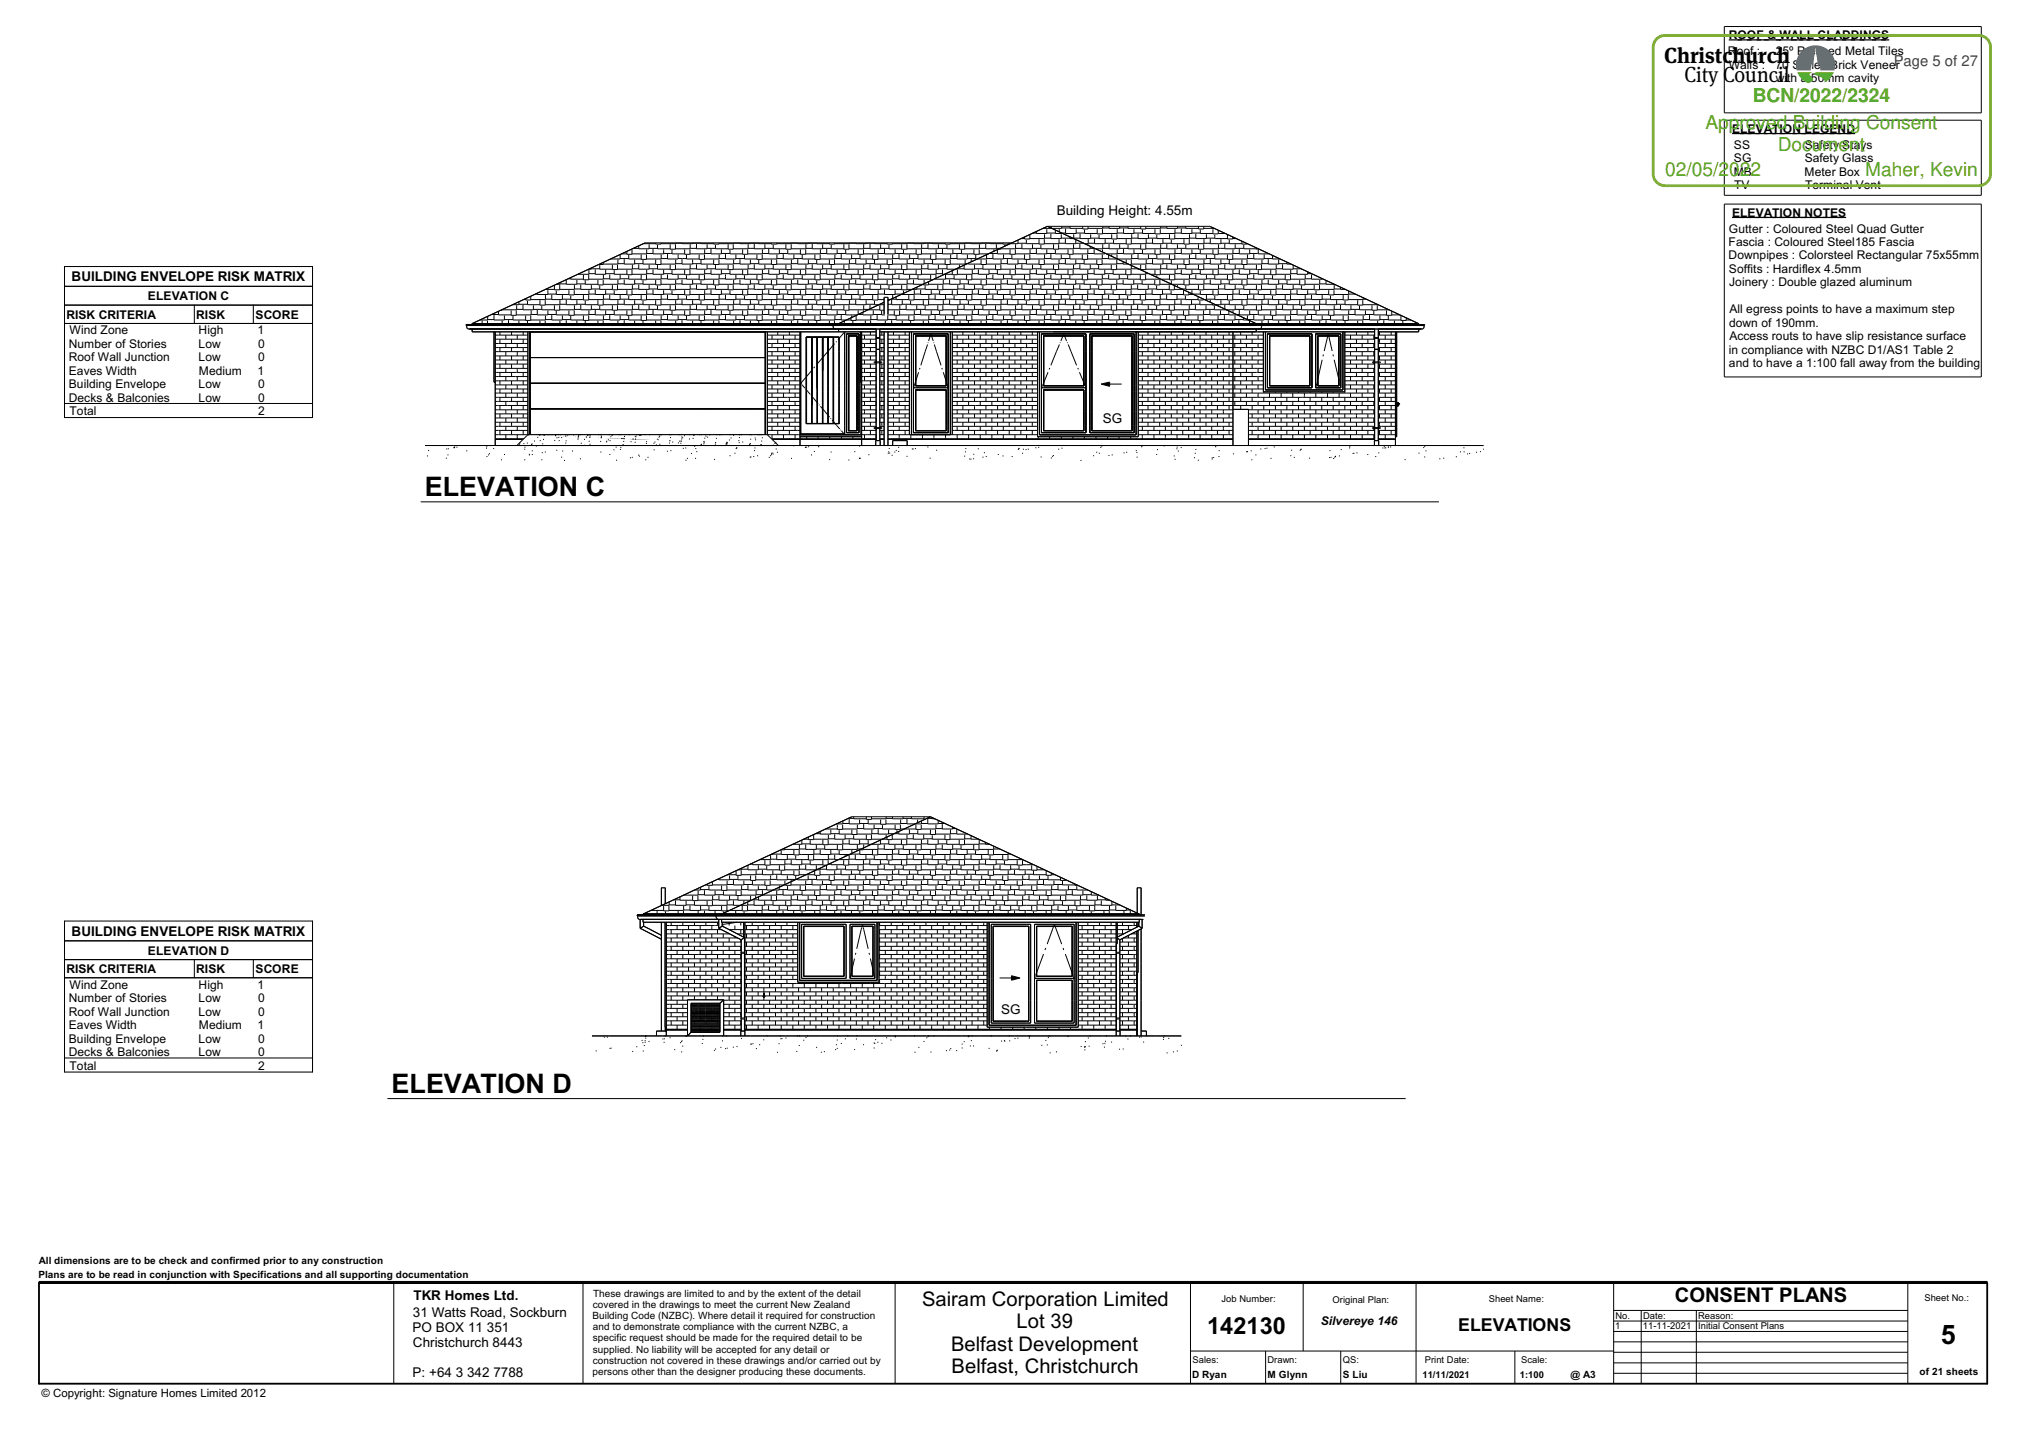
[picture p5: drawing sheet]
<svg xmlns="http://www.w3.org/2000/svg" width="420mm" height="297mm" viewBox="0 0 420 297" stroke-linecap="round" stroke-linejoin="round" font-family="sans-serif">
<defs><g id="words">
<g font-size="5.6">
<text x="88.1" y="103">ELEVATION C</text>
<text x="81.2" y="226.7">ELEVATION D</text>
<text x="402.5" y="278.8">5</text>
</g>
<text font-size="4.9" x="250.3" y="276.7">142130</text>
<g font-size="4.5">
<text x="345.1" y="13.1">Christchurch</text>
<text x="349.3" y="17.1">City Council</text>
</g>
<g font-size="4.2">
<text x="191.2" y="270.8">Sairam Corporation Limited</text>
<text x="210.8" y="275.5">Lot 39</text>
<text x="347.3" y="270.1">CONSENT PLANS</text>
<text x="197.2" y="280.2">Belfast Development</text>
<text x="197.4" y="284.8">Belfast, Christchurch</text>
</g>
<g font-size="4" fill="#5db100">
<text x="363.5" y="21.2">BCN/2022/2324</text>
<text x="353.7" y="26.7">Approved Building Consent</text>
<text x="368.7" y="31.3">Document</text>
<text x="345.4" y="36.5">02/05/2022</text>
<text x="386.8" y="36.5">Maher, Kevin</text>
</g>
<text font-size="3.7" x="302.4" y="276.1">ELEVATIONS</text>
<text font-size="3.1" fill="#404040" x="392.7" y="13.7">Page 5 of 27</text>
<g font-size="2.8">
<text x="219.2" y="44.6">Building Height: 4.55m</text>
<text x="14.9" y="58.3">BUILDING ENVELOPE RISK MATRIX</text>
<text x="228.7" y="87.8">SG</text>
<text x="14.9" y="194.1">BUILDING ENVELOPE RISK MATRIX</text>
<text x="207.6" y="210.3">SG</text>
<text x="85.7" y="269.6">TKR Homes Ltd.</text>
<text x="85.6" y="273.2">31 Watts Road, Sockburn</text>
<text x="85.6" y="276.3">PO BOX 11 351</text>
<text x="85.6" y="279.4">Christchurch 8443</text>
<text x="85.6" y="285.6">P: +64 3 342 7788</text>
</g>
<g font-size="2.5">
<text x="358.4" y="11.4">Roof :</text>
<text x="358.5" y="8.1">ROOF &amp; WALL CLADDINGS</text>
<text x="368.3" y="11.4">25º Pressed Metal Tiles</text>
<text x="358.5" y="14.2">Walls :</text>
<text x="368.2" y="14.2">70 Series Brick Veneer</text>
<text x="368.3" y="17">with a 50mm cavity</text>
<text x="359.2" y="27.6">ELEVATION LEGEND</text>
<text x="359.6" y="30.9">SS</text>
<text x="359.6" y="33.7">SG</text>
<text x="374.3" y="30.9">Safety Stays</text>
<text x="374.3" y="33.7">Safety Glass</text>
<text x="359.5" y="36.4">MB</text>
<text x="359.7" y="39.2">TV</text>
<text x="374.2" y="36.4">Meter Box</text>
<text x="374.4" y="39.2">Terminal Vent</text>
<text x="359.2" y="45">ELEVATION NOTES</text>
<text x="358.5" y="51.1">Fascia : Coloured Steel185 Fascia</text>
<text x="358.5" y="53.8">Downpipes : Colorsteel Rectangular 75x55mm</text>
<text x="358.6" y="48.3">Gutter : Coloured Steel Quad Gutter</text>
<text x="358.6" y="56.6">Soffits : Hardiflex 4.5mm</text>
<text x="358.6" y="59.4">Joinery : Double glazed aluminum</text>
<text x="30.7" y="62.3">ELEVATION C</text>
<text x="358.6" y="65">All egress points to have a maximum step</text>
<text x="13.8" y="66.1">RISK CRITERIA</text>
<text x="14.4" y="69.3">Wind Zone</text>
<text x="40.7" y="66.1">RISK</text>
<text x="41.2" y="69.3">High</text>
<text x="53" y="66.1">SCORE</text>
<text x="53.4" y="69.3">1</text>
<text x="358.6" y="67.8">down of 190mm.</text>
<text x="358.6" y="70.6">Access routs to have slip resistance surface</text>
<text x="14.3" y="72.1">Number of Stories</text>
<text x="14.3" y="74.9">Roof Wall Junction</text>
<text x="14.3" y="77.7">Eaves Width</text>
<text x="41.2" y="72.1">Low</text>
<text x="41.2" y="74.9">Low</text>
<text x="41.2" y="77.7">Medium</text>
<text x="53.4" y="77.7">1</text>
<text x="53.5" y="72.1">0</text>
<text x="53.5" y="74.9">0</text>
<text x="358.5" y="73.4">in compliance with NZBC D1/AS1 Table 2</text>
<text x="358.6" y="76.2">and to have a 1:100 fall away from the building</text>
<text x="14.3" y="80.5">Building Envelope</text>
<text x="14.3" y="83.3">Decks &amp; Balconies</text>
<text x="41.2" y="83.3">Low</text>
<text x="41.2" y="80.5">Low</text>
<text x="53.5" y="83.3">0</text>
<text x="53.5" y="80.5">0</text>
<text x="14.4" y="86.1">Total</text>
<text x="53.6" y="86.1">2</text>
<text x="13.8" y="201.8">RISK CRITERIA</text>
<text x="30.7" y="198">ELEVATION D</text>
<text x="40.7" y="201.8">RISK</text>
<text x="53" y="201.8">SCORE</text>
<text x="14.3" y="207.9">Number of Stories</text>
<text x="14.4" y="205.1">Wind Zone</text>
<text x="41.2" y="205.1">High</text>
<text x="41.2" y="207.9">Low</text>
<text x="53.4" y="205.1">1</text>
<text x="53.5" y="207.9">0</text>
<text x="14.3" y="210.7">Roof Wall Junction</text>
<text x="14.3" y="213.5">Eaves Width</text>
<text x="41.2" y="210.7">Low</text>
<text x="41.2" y="213.5">Medium</text>
<text x="53.4" y="213.5">1</text>
<text x="53.5" y="210.7">0</text>
<text x="14.3" y="216.3">Building Envelope</text>
<text x="14.3" y="219.1">Decks &amp; Balconies</text>
<text x="14.4" y="221.9">Total</text>
<text x="41.2" y="219.1">Low</text>
<text x="41.2" y="216.3">Low</text>
<text x="53.5" y="219.1">0</text>
<text x="53.5" y="216.3">0</text>
<text x="53.6" y="221.9">2</text>
<text x="273.9" y="274.8">Silvereye 146</text>
</g>
<text font-size="2.4" x="8.6" y="289.7">© Copyright: Signature Homes Limited 2012</text>
<g font-size="2.1">
<text x="8.1" y="262.3">All dimensions are to be check and confirmed prior to any construction</text>
<text x="8" y="265.1">Plans are to be read in conjunction with Specifications and all supporting documentation</text>
<text x="123" y="268.9">These drawings are limited to and by the extent of the detail</text>
<text x="122.9" y="273.6">Building Code (NZBC). Where detail it required for construction</text>
<text x="122.9" y="271.3">covered in the drawings to meet the current New Zealand</text>
<text x="122.9" y="275.9">and to demonstrate compliance with the current NZBC, a</text>
<text x="122.9" y="278.3">specific request should be made for the required detail to be</text>
<text x="122.9" y="280.6">supplied. No liability will be accepted for any detail or</text>
<text x="122.9" y="285.2">persons other than the designer producing these documents.</text>
<text x="122.9" y="282.9">construction not covered in these drawings and/or carried out by</text>
<text x="247.2" y="285.9">D Ryan</text>
<text x="262.9" y="285.9">M Glynn</text>
<text x="278.5" y="285.9">S Liu</text>
<text x="325.7" y="285.9">@ A3</text>
<text x="398.1" y="285.2">of 21 sheets</text>
</g>
<g font-size="1.9">
<text x="399.1" y="269.9">Sheet No.:</text>
<text x="253.3" y="270.1">Job Number:</text>
<text x="276.4" y="270.3">Original Plan:</text>
<text x="308.7" y="270.1">Sheet Name:</text>
<text x="335" y="275.8">1</text>
<text x="335" y="273.6">No.</text>
<text x="340.7" y="275.8">11-11-2021</text>
<text x="340.7" y="273.6">Date:</text>
<text x="352.2" y="273.6">Reason:</text>
<text x="352.2" y="275.8">Initial Consent Plans</text>
<text x="247.3" y="282.7">Sales:</text>
<text x="262.8" y="282.7">Drawn:</text>
<text x="278.5" y="282.7">QS:</text>
<text x="295" y="285.8">11/11/2021</text>
<text x="295.5" y="282.7">Print Date:</text>
<text x="315.2" y="285.8">1:100</text>
<text x="315.5" y="282.8">Scale:</text>
</g>
</g></defs>
<path d="M8.1 266.1h404v20.9h-404z" fill="none" stroke="#000" stroke-width=".38"/>
<g fill="none" stroke="#000" stroke-width=".21">
<path d="M357.6 5.5h53.3v17.9h-53.3zM357.6 24.9h53.3v15.6h-53.3zM115 59.1v1h1.1v-1M116.1 58.6v.4h-.7M116.1 58.9h1.3M117.4 58v1h2.2v-.9M117.8 57.8h.6M118.4 57.6v.3h2.6M119.1 59.1v.9h-3M119.1 59.9h1.3M119.6 58.9h1.8M120.4 59v1h2.2v-.9"/>
<path d="M121 57v1h1.1v-1M121.4 58.2v.8h2.6M122.1 56v.9h-2.2M122.1 56.8h1.3M122.6 55.6v.2h-.5M122.6 59.9h1.8M122.6 55.8h1.8M123.4 55.9v1h2.2v-.9M124 58.1v1h1.1v-1M124.4 59.2v.8h2.6M124.4 55v.8h2.6M125.1 54.4v.5h-.9"/>
<path d="M125.1 57v.9h-3M125.1 57.8h1.3M125.6 56.8h1.8M126.4 56.9v1h2.2v-.9M127 59.1v1h1.1v-1M127 54.9v1h1.1v-1M127.4 56v.9h2.6M128.1 58.1v.9h-3M128.1 53.8v1h-3M128.1 58.9h1.4M128.1 54.7h1.4M128.6 57.8h1.8"/>
<path d="M128.6 52.8v.9h-1.9M128.6 53.6h1.8M128.9 52.7h1.1M129.5 58v1h2.1v-.9M129.5 53.8v1h2.1v-1M130 56v1h1.1v-1M130.4 57.1v.8h2.6M130.4 52.9v.8h2.6M131.1 51.7v1h-1.1v-.5M131.1 59.1v.9h-3M131.1 54.9v.9h-3M131.1 59.9h1.4"/>
<path d="M131.1 55.8h1.4M131.4 51.5h1.1M131.6 58.9h1.7M131.6 54.7h1.7M132.5 59v1h2.1v-.9M132.5 54.8v1h2.1v-.9M133 57v1h1.1v-1M133 52.8v1h1.1v-1M133.3 58.2v.8h2.7M133.3 53.9v.9h2.7M133.4 50.5h2.6M134.1 56v.9h-3"/>
<path d="M134.1 56.8h1.3M134.1 52.6h1.3M134.1 51.7v1h-3M134.6 59.9h1.8M134.6 55.8h1.8M134.6 50.7v.9h-2.1v-.6M134.6 51.5h1.8M135.4 55.9v1h2.2v-.9M135.4 51.6v1.1h2.2v-1M136 58.1v1h1.1v-1M136 53.8v1.1h1.1v-1.1M136 50.4v.2h1.1v-.2"/>
<path d="M136.4 59.2v.8h2.6M136.4 55v.8h2.6M136.4 50.8v.8h2.6M137.1 57v.9h-3M137.1 57.8h1.3M137.1 52.8v.9h-3M137.1 53.6h1.3M137.6 56.8h1.8M137.6 52.6h1.8M138.4 56.9v1h2.2v-.9M138.4 52.7v1h2.2v-.9M139 59.1v1h1.1v-1"/>
<path d="M139 54.9v1h1.1v-1M139 50.7v1h1.1v-1M139.4 56v.9h2.6M139.4 51.8v.9h2.6M140.1 58.1v.9h-3M140.1 53.8v1h-3M140.1 58.9h1.3M140.1 54.7h1.3M140.1 50.4v.1h-3M140.1 50.5h1.3M140.6 57.8h1.8M140.6 53.6h1.8"/>
<path d="M141.4 58v1h2.2v-.9M141.4 53.8v1h2.2v-1M141.4 50.4v.1h2.2v-.1M142 56v1h1.1v-1M142 51.7v1h1.1v-1M142.4 57.1v.8h2.6M142.4 52.9v.8h2.6M143.1 59.1v.9h-3M143.1 54.9v.9h-3M143.1 59.9h1.3M143.1 55.8h1.3M143.1 50.7v.9h-3"/>
<path d="M143.1 51.5h1.3M143.6 58.9h1.8M143.6 54.7h1.8M143.6 50.5h1.8M144.4 59v1h2.2v-.9M144.4 54.8v1h2.2v-.9M144.4 50.6v1h2.2v-.9M145 57v1h1.1v-1M145 52.8v1h1.1v-1M145.4 58.2v.8h2.6M145.4 53.9v.9h2.6M145.4 50.4v.1h2.6"/>
<path d="M146.1 56v.9h-3M146.1 56.8h1.3M146.1 52.6h1.3M146.1 51.7v1h-3M146.6 59.9h1.8M146.6 55.8h1.8M146.6 51.5h1.8M147.4 55.9v1h2.2v-.9M147.4 51.6v1.1h2.2v-1M148 58.1v1h1.1v-1M148 53.8v1.1h1.1v-1.1M148 50.4v.2h1.1v-.2"/>
<path d="M148.4 59.2v.8h2.6M148.4 55v.8h2.6M148.4 50.8v.8h2.6M149.1 57v.9h-3M149.1 57.8h1.4M149.1 52.8v.9h-3M149.1 53.6h1.4M149.6 56.8h1.8M149.6 52.6h1.8M150.5 56.9v1h2.1v-.9M150.5 52.7v1h2.1v-.9M151 59.1v1h1.1v-1"/>
<path d="M151 54.9v1h1.1v-1M151 50.7v1h1.1v-1M151.4 56v.9h2.6M151.4 51.8v.9h2.6M152.1 58.1v.9h-3M152.1 53.8v1h-3M152.1 58.9h1.4M152.1 54.7h1.4M152.1 50.4v.1h-3M152.1 50.5h1.4M152.6 57.8h1.8M152.6 53.6h1.8"/>
<path d="M153.5 58v1h2.1v-.9M153.5 53.8v1h2.1v-1M153.5 50.4v.1h2.1v-.1M154 56v1h1.1v-1M154 51.7v1h1.1v-1M154.4 57.1v.8h2.6M154.4 52.9v.8h2.6M155.2 59.1v.9h-3.1M155.2 54.9v.9h-3.1M155.2 59.9h1.2M155.2 55.8h1.2M155.2 50.7v.9h-3.1"/>
<path d="M155.2 51.5h1.2M155.6 58.9h1.8M155.6 54.7h1.8M155.6 50.5h1.8M156.4 59v1h2.2v-.9M156.4 54.8v1h2.2v-.9M156.4 50.6v1h2.2v-.9M157 57v1h1.1v-1M157 52.8v1h1.1v-1M157.4 58.2v.8h2.6M157.4 53.9v.9h2.6M157.4 50.4v.1h2.6"/>
<path d="M158.1 56v.9h-3M158.1 56.8h1.3M158.1 52.6h1.3M158.1 51.7v1h-3M158.6 59.9h1.8M158.6 55.8h1.8M158.6 51.5h1.8M159.4 55.9v1h2.2v-.9M159.4 51.6v1.1h2.2v-1M160 58.1v1h1.1v-1M160 53.8v1.1h1.1v-1.1M160 50.4v.2h1.1v-.2"/>
<path d="M160.4 59.2v.8h2.6M160.4 55v.8h2.6M160.4 50.8v.8h2.6M161.1 57v.9h-3M161.1 57.8h1.3M161.1 52.8v.9h-3M161.1 53.6h1.3M161.6 56.8h1.8M161.6 52.6h1.8M162.4 56.9v1h2.2v-.9M162.4 52.7v1h2.2v-.9M163 59.1v1h1.1v-1"/>
<path d="M163 54.9v1h1.1v-1M163 50.7v1h1.1v-1M163.4 56v.9h2.6M163.4 51.8v.9h2.6M164.1 58.1v.9h-3M164.1 53.8v1h-3M164.1 58.9h1.3M164.1 54.7h1.3M164.1 50.4v.1h-3M164.1 50.5h1.3M164.6 57.8h1.8M164.6 53.6h1.8"/>
<path d="M165.4 58v1h2.2v-.9M165.4 53.8v1h2.2v-1M165.4 50.4v.1h2.2v-.1M166 56v1h1.1v-1M166 51.7v1h1.1v-1M166.4 57.1v.8h2.6M166.4 52.9v.8h2.6M167.1 59.1v.9h-3M167.1 54.9v.9h-3M167.1 59.9h1.3M167.1 55.8h1.3M167.1 50.7v.9h-3"/>
<path d="M167.1 51.5h1.3M167.6 58.9h1.8M167.6 54.7h1.8M167.6 50.5h1.8M168.4 59v1h2.2v-.9M168.4 54.8v1h2.2v-.9M168.4 50.6v1h2.2v-.9M169 57v1h1.1v-1M169 52.8v1h1.1v-1M169.4 58.2v.8h2.6M169.4 53.9v.9h2.6M169.4 50.4v.1h2.6"/>
<path d="M170.1 56v.9h-3M170.1 56.8h1.3M170.1 52.6h1.3M170.1 51.7v1h-3M170.6 59.9h1.8M170.6 55.8h1.8M170.6 51.5h1.8M171.4 55.9v1h2.2v-.9M171.4 51.6v1.1h2.2v-1M172 58.1v1h1.1v-1M172 53.8v1.1h1.1v-1.1M172 50.4v.2h1.1v-.2"/>
<path d="M172.4 59.2v.8h2.6M172.4 55v.8h2.6M172.4 50.8v.8h2.6M173.1 57v.9h-3M173.1 57.8h1.4M173.1 52.8v.9h-3M173.1 53.6h1.4M173.6 56.8h1.8M173.6 52.6h1.8M174.5 56.9v1h2.1v-.9M174.5 52.7v1h2.1v-.9M175 59.1v1h1.1v-1"/>
<path d="M175 54.9v1h1.1v-1M175 50.7v1h1.1v-1M175.4 56v.9h2.6M175.4 51.8v.9h2.6M176.1 58.1v.9h-3M176.1 53.8v1h-3M176.1 58.9h1.4M176.1 54.7h1.4M176.1 50.4v.1h-3M176.1 50.5h1.4M176.6 57.8h1.8M176.6 53.6h1.8"/>
<path d="M177.5 58v1h2.1v-.9M177.5 53.8v1h2.1v-1M177.5 50.4v.1h2.1v-.1M178 56v1h1.1v-1M178 51.7v1h1.1v-1M178.4 57.1v.8h2.6M178.4 52.9v.8h2.6M179.1 59.1v.9h-3M179.1 54.9v.9h-3M179.1 59.9h1.3M179.1 55.8h1.3M179.1 50.7v.9h-3"/>
<path d="M179.1 51.5h1.3M179.6 58.9h1.8M179.6 54.7h1.8M179.6 50.5h1.8M180.4 59v1h2.2v-.9M180.4 54.8v1h2.2v-.9M180.4 50.6v1h2.2v-.9M181 57v1h1.1v-1M181 52.8v1h1.1v-1M181.4 58.2v.8h2.6M181.4 53.9v.9h2.6M181.4 50.4v.1h2.6"/>
<path d="M182.1 56v.9h-3M182.1 56.8h1.3M182.1 52.6h1.3M182.1 51.7v1h-3M182.6 59.9h1.8M182.6 55.8h1.8M182.6 51.5h1.8M183.4 51.6v1.1h2.2v-1M183.4 55.9v1h2.2v-.9M184 58.1v1h1.1v-1M184 53.8v1.1h1.1v-1.1M184 50.4v.2h1.1v-.2"/>
<path d="M184.4 59.2v.8h2.6M184.4 55v.8h2.6M184.4 50.8v.8h2.6M185.1 57v.9h-3M185.1 57.8h1.3M185.1 52.8v.9h-3M185.1 53.6h1.3M185.6 56.8h1.8M185.6 52.6h1.8M186.4 56.9v1h2.2v-.9M186.4 52.7v1h2.2v-.9M187 59.1v1h1.1v-1"/>
<path d="M187 54.9v1h1.1v-1M187 50.7v1h1.1v-1M187.4 56v.9h2.6M187.4 51.8v.9h2.6M188.1 58.1v.9h-3M188.1 53.8v1h-3M188.1 58.9h1.3M188.1 54.7h1.3M188.1 50.4v.1h-3M188.1 50.5h1.3M188.6 57.8h1.8M188.6 53.6h1.8"/>
<path d="M189.4 58v1l3.2 .1v-.7M189.4 53.8v1h2.2v-1M189.4 50.4v.1h2.2v-.1M190 56v1h1.1v-1M190 51.7v1h1.1v-1M190.1 59.6v.4h-2M190.1 59.9h1.8M190.4 57.1v.8h2.6M190.4 52.9v.8h2.6M191.1 54.9v.9h-3M191.1 55.8h1.3M191.1 50.7v.9h-3"/>
<path d="M191.1 51.5h1.3M191.6 54.7h1.8M191.6 50.5h1.8M191.6 58.1v.7M191.9 59.2v.8h2.6M192.4 54.8v1h2.2v-.9M192.4 50.6v1h2.2v-.9M193 57v1h.4M193 52.8v1h1.1v-1M193.4 53.9v.9h2.6M193.4 50.4v.1h2.6M194.1 57v.7"/>
<path d="M194.1 56v.9h-3M194.1 56.8h1.4M194.1 52.6h1.4M194.1 51.7v1h-3M194.5 59.1v1h1v-1M194.6 55.8h1.8M194.6 51.5h1.8M195.5 55.9v1h2M195.5 51.6v1.1h2.1v-1M195.6 58.1v.9h-3M195.6 58.9h1.3M196 53.8v1.1h1.1v-1.1"/>
<path d="M196 50.4v.2h1.1v-.2M196.1 57v.9l-2.3-.1M196.1 57.8h1.8M196.4 55v.8h2.2v-.2M196.4 50.8v.8h2.6M196.9 58v1h2.2v-.9M197.1 52.8v.9h-3M197.1 53.6h1.4M197.6 52.6h1.8M197.6 56h.1M197.9 57.1v.8h2.5M198.5 52.7v1h2.1v-.9"/>
<path d="M198.5 56v1h-1v-.9M198.6 59.1v.9h-3.1M198.6 59.9h1.3M198.6 55.8h1.3M199 50.7v1h1.1v-1M199 54.9v.5M199.1 58.9h1.7M199.4 51.8v.9h2.6M199.9 59v1h2.2v-.9M200.2 53.8v1h-3.1M200.2 54.7h.6M200.2 50.4v.1h-3.1"/>
<path d="M200.2 50.5h1.2M200.4 57v1h1.1v-1M200.6 53.6h1.8M200.8 58.2v.8h2.7M200.8 54.6v.2h2.7M201.4 50.4v.1h2.2v-.1M201.4 53.8v.5M201.6 56v.9h-3.1M201.6 56.8h1.3M202 51.7v1h1.1v-1M202.1 54.9v.9h-2.2v-.8M202.1 59.9h1.7"/>
<path d="M202.1 55.8h1.7M202.9 55.9v1h2.2v-.9M203.1 50.7v.9h-3M203.1 51.5h1.3M203.5 58.1v1h1.1v-1M203.5 53.8v1.1h1.1v-1.1M203.6 50.5h1.8M203.8 59.2v.8h2.7M203.8 55v.8h2.7M204.4 50.6v1h2.2v-.9M204.6 57v.9h-3.1M204.6 57.8h1.3"/>
<path d="M204.6 52.8v.9h-2.2v-.8M204.6 53.6h1.3M205.1 56.8h1.7M205.4 50.4v.1h2.6M205.9 56.9v1h2.2v-.9M205.9 52.7v1h2.2v-.9M206.1 51.7v.4M206.5 59.1v1h1.1v-1M206.5 54.9v1h1.1v-1M206.6 51.5h.8M206.8 56v.9h2.7M206.8 52.6l-3.7 .1"/>
<path d="M206.8 51.8v.9h2.7M207.6 51.4v.3h-.6M207.6 58.1v.9h-3M207.6 53.8v1h-3M207.6 58.9h1.3M207.6 54.7h1.3M208 50.4v.2h1.1v-.2M208.1 57.8h1.7M208.1 53.6h1.7M208.4 50.8v.3M208.9 58v1h2.2v-.9M208.9 53.8v1h2.2v-1"/>
<path d="M209.5 56v1h1.1v-1M209.5 51.7v1h1.1v-1M209.8 50.4h-76l-35.9 16.7h196.3M209.8 57.1v.8h2.7M209.8 52.9v.8h2.7M210.6 59.1v.9h-3M210.6 54.9v.9h-3M210.6 59.9h1.3M210.6 55.8h1.3M210.6 50.7v.9h-3M210.6 51.5h1.3M211.1 58.9h1.8"/>
<path d="M211.1 54.7h1.8M211.1 49.8v.7h-2M211.1 50.5h1.8M211.7 49.5h.8M211.9 59v1h2.2v-.9M211.9 54.8v1h2.2v-.9M211.9 50.6v1h2.2v-.9M212.5 57v1h1.1v-1M212.5 52.8v1h1.1v-1M212.9 58.2v.8h2.6M212.9 53.9v.9h2.6M212.9 49.7v.8h2.6"/>
<path d="M213.6 48.6v1h-1.1v-.5M213.6 56v.9h-3M213.6 56.8h1.3M213.6 52.6h1.3M213.6 51.7v1h-3M214.1 59.9h1.8M214.1 55.8h1.8M214.1 51.5h1.8M214.2 48.3h.7M214.9 55.9v1h2.2v-.9M214.9 51.6v1.1h2.2v-1M215.5 58.1v1h1.1v-1"/>
<path d="M215.5 49.6v1h1.1v-1M215.5 53.8v1.1h1.1v-1.1M215.9 59.2v.8h2.6M215.9 55v.8h2.6M215.9 50.8v.8h2.6M216.6 57v.9h-3M216.6 57.8h1.3M216.6 52.8v.9h-3M216.6 53.6h1.3M216.6 48.6v.9h-3M216.6 49.4h1.3M217.1 56.8h1.8"/>
<path d="M217.1 52.6h1.8M217.1 47.5v.9h-2.2v-.4M217.1 48.3h1.8M217.2 46.9h33.8l43.2 20.2M217.2 46.9l43.3 20.2v.2M217.2 46.9l-33.1 15.5M217.9 56.9v1h2.2v-.9M217.9 52.7v1h2.2v-.9M217.9 48.5v1h2.2v-.9M218 46.9v.4M218.5 59.1v1h1v-1M218.5 54.9v1h1v-1"/>
<path d="M218.5 50.7v1h1v-1M218.9 56v.9h2.6M218.9 51.8v.9h2.6M218.9 47.7v.7h1.5M219.6 58.1v.9h-3M219.6 53.8v1h-3M219.6 58.9h1.3M219.6 54.7h1.3M219.6 49.6v.9h-3M219.6 50.5h1.3M219.7 47.5v.6M220.1 57.8h1.8"/>
<path d="M220.1 53.6h1.8M220.1 49.4h1.8M220.2 46.9v.5h-4M220.2 47.3h1.7M220.3 48.3h.7M220.9 58v1h2.2v-.9M220.9 53.8v1h2.2v-1M220.9 49.5v1h2.2v-.8M221 47.4v1h2.2v-.9M221.5 56v1h1v-1M221.5 51.7v1h1v-1M221.9 57.1v.8h2.6"/>
<path d="M221.9 52.9v.8h2.6M221.9 49.1v.4h.8M221.9 46.9v.5h2.6M222.6 59.1v.9h-3.1M222.6 54.9v.9h-3.1M222.6 59.9h1.3M222.6 55.8h1.3M222.6 50.7v.9h-3.1M222.6 51.5h1.3M222.7 49.4h1.3M222.7 48.6v.9M223.1 58.9h1.7"/>
<path d="M223.1 54.7h1.7M223.1 50.5h1.7M223.2 48.3h1.7M223.9 59v1h2.2v-.9M223.9 54.8v1h2.2v-.9M223.9 50.6v1h2.2v-.5M224 48.5v1h2.2v-.9M224.5 57v1h1.1v-1M224.5 52.8v1h1.1v-1M224.5 46.9v.6h1.1v-.6M224.8 58.2v.8h2.7M224.8 53.9v.9h2.7"/>
<path d="M224.9 47.6v.8h2.6M225.6 56v.9h-3.1M225.6 56.8h1.3M225.6 52.6h1.3M225.6 51.7v1h-3.1M225.6 50.7v.1M225.7 49.6v.9h-.9M225.7 50.5h1.3M226.1 59.9h1.7M226.1 55.8h1.7M226.1 51.5h.9M226.2 49.4h1.7"/>
<path d="M226.9 55.9v1h2.2v-.9M226.9 51.6v1.1h2.2v-.2M227 49.5v1h2.2v-.9M227.5 58.1v1h1.1v-1M227.5 53.8v1.1h1.1v-1.1M227.5 47.5v1h1.1v-1M227.8 59.2v.8h2.7M227.8 55v.8h2.7M227.9 48.7v.8h2.6M228.6 57v.9h-3M228.6 57.8h1.3M228.6 52.8v.9h-3"/>
<path d="M228.6 53.6h1.3M228.6 51.7v.5M228.7 50.7v.9h-1.5M228.7 51.5h1.3M228.7 46.9v.5h-3.1M228.7 47.3h1.3M229.1 56.8h1.7M229.1 52.6h.2M229.2 50.5h1.7M229.9 56.9v1h2.2v-.9M230 50.6v1h2.2v-.9M230 46.9v.5h2.2v-.5"/>
<path d="M230.5 59.1v1h1.1v-1M230.5 54.9v1h1.1v-1M230.5 48.6v1h1.1v-1M230.5 52.8v.3M230.8 56v.9h2.7M230.9 49.7v.8h2.7M231.6 58.1v.9h-3M231.6 53.8v1h-3M231.6 58.9h1.3M231.6 54.7h1.3M231.6 52.8v.8M231.7 52.6h1.3"/>
<path d="M231.7 51.7v1h-2.2M231.7 48.3h1.3M231.7 47.5v.9h-3.1M232.1 57.8h1.7M232.2 51.5h1.7M232.2 47.3h1.7M232.9 58v1h2.2v-.9M232.9 54.3v.5h1.1M233 51.6v1.1h2.2v-1M233 47.4v1h2.2v-.9M233.5 56v1h1.1v-1M233.6 49.6v1h1v-1"/>
<path d="M233.6 53.8v.7M233.8 57.1v.8h2.7M233.9 50.8v.8h2.7M233.9 46.9v.5h2.7M234.6 59.1v.9h-3M234.6 55v.8h-3M234.6 59.9h1.3M234.6 55.8h1.3M234.6 53.8v1.1h-.4M234.7 52.8v.9h-4.8v-.8M234.7 53.6h1.3M234.7 48.6v.9h-3.1"/>
<path d="M234.7 49.4h1.3M235.1 58.9h1.8M235.2 52.6h1.7M235.2 48.3h1.7M235.9 59v1h2.2v-.9M235.9 55.7v.1h.7M236 52.7v1h2.2v-.9M236 48.5v1h2.2v-.9M236.5 57v1h1.1v-1M236.6 54.9v1h1v-1M236.6 50.7v1h1v-1M236.6 46.9v.6h1v-.6"/>
<path d="M236.9 58.2v.8h2.6M236.9 51.8v.9h2.6M236.9 47.6v.8h2.6M236.9 56v.1M237.6 56.4v.5h-3M237.6 56.8h.7M237.7 53.8v1h-3.1M237.7 54.7h1.3M237.7 49.6v.9h-3.1M237.7 50.5h1.3M238.1 59.9h1.8M238.2 53.6h1.7"/>
<path d="M238.2 49.4h1.7M238.5 56.9h1M239 53.8v1h2.2v-1M239 49.5v1h2.2v-.9M239.5 58.1v1h1v-1M239.5 56v1h1.1v-1M239.5 47.5v1h1.1v-1M239.5 51.7v1h1.1v-1M239.9 59.2v.8h2.6M239.9 52.9v.8h2.6M239.9 48.7v.8h2.6M239.9 57.1v.4"/>
<path d="M240.5 59h5M240.6 57.8l-3 .1M240.7 54.9v.9h-3.1M240.7 55.8h1.3M240.7 50.7v.9h-3.1M240.7 51.5h1.3M240.7 46.9v.5h-3.1M240.7 47.3h1.3M240.8 57.9h1.7M241.2 54.7h1.7M241.2 50.5h1.7M241.2 58.1h.1"/>
<path d="M242 54.8v1h2.2v-.9M242 50.6v1h2.2v-.9M242 46.9v.5h2.2v-.5M242.5 59.1v1h1v-.9M242.5 57v1h1.1v-1M242.5 48.6v1h1.1v-1M242.5 52.8v1h1.1v-1M242.9 58.9h.1M242.9 53.9v.9h2.6M242.9 49.7v.8h2.6M242.9 58.2v.7M243.7 56v.9h-3.1"/>
<path d="M243.7 56.8h1.3M243.7 52.6h1.3M243.7 51.7v1h-3.1M243.7 48.3h1.3M243.7 47.5v.9h-3.1M244.2 55.8h1.7M244.2 51.5h1.7M244.2 59.1v.4M244.2 47.3h1.7M245 55.9v1h2.2v-.9M245 51.6v1.1h2.2v-1M245 47.4v1h2.2v-.9"/>
<path d="M245.1 59.9h.8M245.5 58.1v1h1.1v-1M245.5 49.6v1h1.1v-1M245.5 53.8v1.1h1.1v-1.1M245.9 59.2v.8h2.6M245.9 55v.8h2.6M245.9 50.8v.8h2.6M245.9 46.9v.5h2.6M246.7 57v.9h-3.1M246.7 57.8h1.3M246.7 52.8v.9h-3.1M246.7 53.6h1.3"/>
<path d="M246.7 48.6v.9h-3.1M246.7 49.4h1.3M247.2 56.8h1.7M247.2 52.6h1.7M247.2 48.3h1.7M248 56.9v1h2.2v-.9M248 52.7v1h2.2v-.9M248 48.5v1h2.2v-.9M248.5 59.1v1h1.1v-1M248.5 54.9v1h1.1v-1M248.5 50.7v1h1.1v-1M248.5 46.9v.6h1.1v-.6"/>
<path d="M248.9 56v.9h2.6M248.9 51.8v.9h2.6M248.9 47.6v.8h2.6M249.6 47.4h2.3M249.7 58.1v.9h-3.1M249.7 53.8v1h-3.1M249.7 58.9h1.3M249.7 54.7h1.3M249.7 49.6v.9h-3.1M249.7 50.5h1.3M250.2 57.8h1.7M250.2 53.6h1.7"/>
<path d="M250.2 49.4h1.7M251 58v1h2.2v-.9M251 53.8v1h2.2v-1M251 49.5v1h2.2v-.9M251.5 56v1h1.1v-1M251.5 51.7v1h1.1v-1M251.5 47.5v1h1.1v-.7M251.9 57.1v.8h2.7M251.9 52.9v.8h2.7M251.9 48.7v.8h2.7M252.6 48.4h1.6M252.7 59.1v.9h-3.1"/>
<path d="M252.7 54.9v.9h-3.1M252.7 59.9h1.3M252.7 55.8h1.3M252.7 50.7v.9h-3.1M252.7 51.5h1.3M253.2 58.9h1.7M253.2 54.7h1.7M253.2 50.5h1.7M254 59v1h2.2v-.9M254 54.8v1h2.2v-.9M254 50.6v1h2.2v-.9M254.6 57v1h1.1v-1"/>
<path d="M254.6 52.8v1h1.1v-1M254.6 48.6v1h1.1v-.5M254.9 58.2v.8h2.7M254.9 53.9v.9h2.7M254.9 49.7v.8h2.7M255.7 49.5h.7M255.7 56v.9h-3.1M255.7 56.8h1.3M255.7 52.6h1.3M255.7 51.7v1h-3.1M256.2 59.9h1.7M256.2 55.8h1.7"/>
<path d="M256.2 51.5h1.7M257 55.9v1h2.2v-.9M257 51.6v1.1h2.2v-1M257.6 58.1v1h1v-1M257.6 50v.6l1.1-.1M257.6 53.8v1.1h1v-1.1M257.9 59.2v.8h2.7M257.9 55v.8h2.7M257.9 50.8v.8h2.7M258.7 57v.9h-3M258.7 57.8h1.3M258.7 52.8v.9h-3"/>
<path d="M258.7 53.6h1.3M259.2 56.8h1.7M259.2 52.6h1.7M260 52.7v1h2.2v-.9M260 56.9v1h2.2v-.9M260.6 54.9v1h1v-1M260.6 59.1v1h1v-1M260.6 51.4v.3h.5M260.9 51.8v.9h2.3M260.9 56v.9h2.6M261.7 53.8v1h-3.1M261.7 58.1v.9h-3.1"/>
<path d="M261.7 58.9h1.3M261.7 54.7h1.3M262.2 57.8h1.7M262.2 53.6h1.7M263 53.8v1h2.2v-1M263 58v1h2.2v-.9M263.5 56v1h1.1v-1M263.9 53v.7h1.6M263.9 57.1v.8h2.6M264.7 54.9v.9h-3.1M264.7 59.1v.9h-3.1M264.7 59.9h1.3"/>
<path d="M264.7 55.8h1.3M265.2 58.9h1.7M265.2 54.7h1.7M266 54.8v1h2.2v-.8M266 59v1h2.2v-.9M266.5 57v1h1.1v-1M266.9 54.4v.4h.8M266.9 58.2v.8h2.6M267.7 56v.9h-3.1M267.7 56.8h1.3M268.2 59.9h1.7M268.2 55.8h1.6"/>
<path d="M269 55.9v1h2.2v-.5M269.5 58.1v1h1.1v-1M269.9 55.8h.1M269.9 59.2v.8h2.6M270.7 57v.9h-3.1M270.7 57.8h1.3M271.2 56.8h.8M272 56.9v1l2.3-.1M272.5 59.1v1h1.1v-1M273.7 58.1v.9h-3.1M273.7 58.9h1.3M275 58.2v.8h1.8"/>
<path d="M276.7 59.1v.9h-3.1M276.7 59.9h1.3M278 59.6v.4h1M357.6 42.3h53.3v35.9h-53.3zM96.7 67.5l.2 .6 .2 .1h198M96.7 67.5h.1M96.8 67.9h.1M97 68.2h.1M97.9 68.2v.6h83.8M97.9 67.1v.2M100 66.5v.6M101.1 66.5v.6"/>
<path d="M101.1 65.6v.8h-1.6M101.1 66.3h1.3M102 65.2h1.4M102.4 65.4v1h2.2v-1M102.4 68.8v10.5h.3M102.7 78.1h6.8M102.7 77.3h6.8M102.7 76.4h6.8M102.7 75.5h6.8M102.7 74.7h6.8M102.7 73.8h6.8M102.7 72.9h6.8"/>
<path d="M102.7 72.1h6.8M102.7 71.2h6.8M102.7 70.4h6.8M102.7 69.5h6.8M102.7 79.8h6.8M102.7 79h6.8M102.7 68.8v23.6M103.4 64.6v.7h2.6M103.7 68.8v.7M103.7 70.4v.8M103.7 72.1v.8M103.7 73.8v.9"/>
<path d="M103.7 75.5v.9M103.7 77.3v.8M103.7 79v.8M104.1 66.5v.6M104.6 66.3h1.8M104.9 69.5v.9M104.9 71.2v.9M104.9 72.9v.9M104.9 74.7v.8M104.9 76.4v.9M104.9 78.1v.9M104.9 79.8v.9"/>
<path d="M105.5 66.4v.7M106 64.4v1h1.1v-1M106.1 68.8v.7M106.1 70.4v.8M106.1 72.1v.8M106.1 73.8v.9M106.1 75.5v.9M106.1 77.3v.8M106.1 79v.8M106.4 65.5v.9h2.6M107.1 63.3v1h-3.3M107.1 64.2h1.4"/>
<path d="M107.3 69.5v.9M107.3 71.2v.9M107.3 72.9v.9M107.3 74.7v.8M107.3 76.4v.9M107.3 78.1v.9M107.3 79.8v.9M107.6 62.6v.6h-1.3M107.6 63.1h1.8M107.6 66.5v.6M108.5 63.2v1.1h2.1v-1M108.5 68.8v.7"/>
<path d="M108.5 70.4v.8M108.5 72.1v.8M108.5 73.8v.9M108.5 75.5v.9M108.5 77.3v.8M108.5 79v.8M108.5 62.1h.5M109 65.4v1.1h1.1v-1.1M109.4 62.4v.8h2.6M109.4 66.6v.5M109.5 68.8v21.4M109.9 68.8v21.4"/>
<path d="M109.9 68.9v21.2h48.8M109.9 79.5h48.8M109.9 74.2h48.8M110.1 61.4v.8h-1.1v-.3M110.2 64.4v.9h-3.1M110.2 65.2h1.2M110.6 64.2h1.8M111 61h.4M111.4 64.3v1h2.2v-.9M112 62.3v1h1.1v-1M112 66.5v.6M112.4 63.4v.9h2.6"/>
<path d="M113.1 60h1.9M113.1 66.5v.6M113.1 65.4v1h-3M113.1 61.2v.9h-3M113.1 66.3h1.3M113.1 62.1h1.3M113.6 60.2v.9h-2.2v-.3M113.6 65.2h1.8M113.6 61h1.8M114.4 65.4v1h2.2v-1M114.4 61.1v1h2.2v-.9M115 63.3v1h1.1v-1"/>
<path d="M115.4 64.5v.8h2.6M115.4 60.3v.8h2.6M116.1 62.3v.9h-3M116.1 63.1h1.3M116.1 66.5v.6M116.6 66.3h1.8M116.6 62.1h1.8M117.4 62.2v1h2.2v-.9M117.4 66.4v.7M118 64.4v1h1.1v-1M118 60.2v1h1.1v-1M118.4 65.5v.9h2.6"/>
<path d="M118.4 61.3v.8h2.6M119.1 63.3v1h-3M119.1 64.2h1.3M119.6 63.1h1.8M119.6 66.5v.6M120.4 63.2v1.1h2.2v-1M121 65.4v1.1h1.1v-1.1M121 61.2v1h1.1v-1M121.4 62.4v.8h2.6M121.4 66.6v.5M122.1 64.4v.9h-3M122.1 60.2v.9h-3"/>
<path d="M122.1 65.2h1.3M122.1 61h1.3M122.6 64.2h1.8M123.4 64.3v1h2.2v-.9M123.4 60.1v1h2.2v-.9M124 62.3v1h1.1v-1M124 66.5v.6M124.4 63.4v.9h2.6M125.1 66.5v.6M125.1 65.4v1h-3M125.1 61.2v.9h-3M125.1 66.3h1.3"/>
<path d="M125.1 62.1h1.3M125.6 65.2h1.8M125.6 61h1.8M126.4 65.4v1h2.2v-1M126.4 61.1v1h2.2v-.9M127 63.3v1h1.1v-1M127.4 64.5v.8h2.6M127.4 60.3v.8h2.6M128.1 62.3v.9h-3M128.1 63.1h1.4M128.1 66.5v.6M128.6 66.3h1.8"/>
<path d="M128.6 62.1h1.8M129.5 62.2v1h2.1v-.9M129.5 66.4v.7M130 64.4v1h1.1v-1M130 60.2v1h1.1v-1M130.4 65.5v.9h2.6M130.4 61.3v.8h2.6M131.1 63.3v1h-3M131.1 64.2h1.4M131.6 63.1h1.7M131.6 66.5v.6M132.5 63.2v1.1h2.1v-1"/>
<path d="M133 65.4v1.1h1.1v-1.1M133 61.2v1h1.1v-1M133.3 62.4v.8h2.7M133.3 66.6v.5M134.1 64.4v.9h-3M134.1 60.2v.9h-3M134.1 65.2h1.3M134.1 61h1.3M134.6 64.2h1.8M135.4 64.3v1h2.2v-.9M135.4 60.1v1h2.2v-.9M136 62.3v1h1.1v-1"/>
<path d="M136 66.5v.6M136.4 63.4v.9h2.6M137.1 66.5v.6M137.1 65.4v1h-3M137.1 61.2v.9h-3M137.1 66.3h1.3M137.1 62.1h1.3M137.6 65.2h1.8M137.6 61h1.8M138.4 65.4v1h2.2v-1M138.4 61.1v1h2.2v-.9M139 63.3v1h1.1v-1"/>
<path d="M139.4 64.5v.8h2.6M139.4 60.3v.8h2.6M140.1 62.3v.9h-3M140.1 63.1h1.3M140.1 66.5v.6M140.6 66.3h1.8M140.6 62.1h1.8M141.4 62.2v1h2.2v-.9M141.4 66.4v.7M142 64.4v1h1.1v-1M142 60.2v1h1.1v-1M142.4 65.5v.9h2.6"/>
<path d="M142.4 61.3v.8h2.6M143.1 63.3v1h-3M143.1 64.2h1.3M143.6 63.1h1.8M143.6 66.5v.6M144.4 63.2v1.1h2.2v-1M145 65.4v1.1h1.1v-1.1M145 61.2v1h1.1v-1M145.4 62.4v.8h2.6M145.4 66.6v.5M145.8 68.8v.1M146.1 64.4v.9h-3"/>
<path d="M146.1 60.2v.9h-3M146.1 65.2h1.3M146.1 61h1.3M146.2 68.8v.1M146.6 64.2h1.8M147.4 64.3v1h2.2v-.9M147.4 60.1v1h2.2v-.9M148 62.3v1h1.1v-1M148 66.5v.6M148.4 63.4v.9h2.6M149.1 66.5v.6M149.1 65.4v1h-3"/>
<path d="M149.1 61.2v.9h-3M149.1 66.3h1.4M149.1 62.1h1.4M149.6 65.2h1.8M149.6 61h1.8M150.5 65.4v1h2.1v-1M150.5 61.1v1h2.1v-.9M151 63.3v1h1.1v-1M151.4 64.5v.8h2.6M151.4 60.3v.8h2.6M152.1 62.3v.9h-3M152.1 63.1h1.4"/>
<path d="M152.1 66.5v.6M152.6 66.3h1.8M152.6 62.1h1.8M153.5 62.2v1h2.1v-.9M153.5 66.4v.7M154 64.4v1h1.1v-1M154 60.2v1h1.1v-1M154.4 65.5v.9h2.6M154.4 61.3v.8h2.6M154.8 68.8v.1M155.2 63.3v1h-3.1M155.2 64.2h1.2"/>
<path d="M155.2 68.8v.1M155.6 63.1h1.8M155.6 66.5v.6M156.4 63.2v1.1h2.2v-1M157 65.4v1.1h1.1v-1.1M157 61.2v1h1.1v-1M157.4 62.4v.8h2.6M157.4 66.6v.5M158.1 64.4v.9h-3M158.1 60.2v.9h-3M158.1 65.2h1.3M158.1 61h1.3"/>
<path d="M158.6 64.2h1.8M158.7 68.8v21.4M159.1 78.1h6.8M159.1 77.3h6.8M159.1 76.4h6.8M159.1 75.5h6.8M159.1 74.7h6.8M159.1 73.8h6.8M159.1 72.9h6.8M159.1 72.1h6.8M159.1 71.2h6.8M159.1 70.4h6.8"/>
<path d="M159.1 69.5h6.8M159.1 79.8h6.8M159.1 79h6.8M159.1 68.8v21.4M159.4 64.3v1h2.2v-.9M159.4 60.1v1h2.2v-.9M160 62.3v1h1.1v-1M160 66.5v.6M160.1 69.5v.9M160.1 71.2v.9M160.1 72.9v.9M160.1 74.7v.8"/>
<path d="M160.1 76.4v.9M160.1 78.1v.9M160.1 79.8v.9M160.4 63.4v.9h2.6M161.1 66.5v.6M161.1 65.4v1h-3M161.1 61.2v.9h-3M161.1 66.3h1.3M161.1 62.1h1.3M161.3 68.8v.7M161.3 70.4v.8M161.3 72.1v.8"/>
<path d="M161.3 73.8v.9M161.3 75.5v.9M161.3 77.3v.8M161.3 79v.8M161.6 65.2h1.8M161.6 61h1.8M162.4 65.4v1h2.2v-1M162.4 61.1v1h2.2v-.9M162.5 69.5v.9M162.5 71.2v.9M162.5 72.9v.9M162.5 74.7v.8"/>
<path d="M162.5 76.4v.9M162.5 78.1v.9M162.5 79.8v.9M163 63.3v1h1.1v-1M163.4 64.5v.8h2.6M163.4 60.3v.8h2.6M163.7 68.8v.7M163.7 70.4v.8M163.7 72.1v.8M163.7 73.8v.9M163.7 75.5v.9M163.7 77.3v.8"/>
<path d="M163.7 79v.8M164.1 62.3v.9h-3M164.1 63.1h1.3M164.1 66.5v.6M164.6 66.3h1.8M164.6 62.1h1.8M164.9 69.5v.9M164.9 71.2v.9M164.9 72.9v.9M164.9 74.7v.8M164.9 76.4v.9M164.9 78.1v.9"/>
<path d="M164.9 79.8v.9M165.4 62.2v1h2.2v-.9M165.4 66.4v.7M165.9 68.8v23.6M166 64.4v1h1.1v-1M166 60.2v1h1.1v-1M166 68.8v21.4h12.6v-10.9M166.1 68.8v21.4h12.5v-10.9M166.3 79.8l.6 .7M166.4 65.5v.9h2.6M166.4 61.3v.8h2.6M167.1 63.3v1h-3"/>
<path d="M167.1 64.2h1.3M167.2 69.9h6.8v18h-6.8zM167.3 70h1v17.8h-1zM167.6 63.1h1.8M167.6 66.5v.6M168.3 76.9l-2.2 2.6 .1 .2M168.4 70h2.2v17.8h-2.2zM168.4 63.2v1.1h2.2v-1M169 76.1l-.3 .3M169 65.4v1.1h1.1v-1.1M169 61.2v1h1.1v-1M169.4 62.4v.8h2.6"/>
<path d="M169.4 66.6v.5M169.5 70v17.8M170.1 64.4v.9h-3M170.1 60.2v.9h-3M170.1 65.2h1.3M170.1 61h1.3M170.6 64.2h1.8M171.4 64.3v1h2.2v-.9M171.4 60.1v1h2.2v-.9M171.7 70v17.8M172 62.3v1h1.1v-1M172 66.5v.6"/>
<path d="M172.4 63.4v.9h2.6M172.7 67.3l.1 .6M172.8 67.7v.2M172.8 70h-2.2v17.8h2.2M172.8 67.9l.3 .3M172.8 69.9v18M172.9 71.5l-.1 .1M173 68.2h.1M173.1 66.5v.6M173.1 71.3l-3.7 4.3M173.1 65.4v1h-3M173.1 61.2v.9h-3"/>
<path d="M173.1 66.3h1.4M173.1 62.1h1.4M173.5 70.8l-.1 .2M173.6 65.2h1.8M173.6 61h1.8M173.8 70.5l1.4-1.7v21.4M173.9 68.2v.6M174 70.2h.1M174 70.2l-.1 .1M174.5 65.4v1h2M174.5 61.1v1h2.1v-.9M175 63.3v1h1.1v-1"/>
<path d="M175.1 66.5v.6M175.4 64.5v.8h2.4M175.4 60.3v.8h2.6M175.6 69.3h2.5v20.4h-2.5zM175.9 69.6h1.9M175.9 69.6v19.8M175.9 69.6l.1 .1M176 69.7h1.7M176 69.7v19.6M176.1 62.3v.9h-3M176.1 63.1h1.4M176.6 62.1h1.8"/>
<path d="M176.6 65.4v.5M176.9 66.6v.5M177.5 62.2v1h2.1v-.9M177.5 65.4v1.1h-1v-.6M177.7 69.7v19.6M177.8 69.6v19.8M177.8 69.6l-.1 .1M178 64.4v.8h.9M178 60.2v1h1.1v-1M178.4 61.3v.8h2.6M178.4 68.8v10.5h.3M178.7 78.1h3"/>
<path d="M178.7 77.3h3M178.7 76.4h3M178.7 75.5h3M178.7 74.7h3M178.7 73.8h3M178.7 72.9h3M178.7 72.1h3M178.7 71.2h3M178.7 70.4h3M178.7 69.5h3M178.7 79.8h3M178.7 79h3"/>
<path d="M178.7 68.8v23.6M179.1 64.4v.3M179.1 63.3v1h-3M179.1 64.2h1.1M179.3 69.5v.9M179.3 71.2v.9M179.3 72.9v.9M179.3 74.7v.8M179.3 76.4v.9M179.3 78.1v.9M179.3 79.8v.9M179.5 66.5v.6"/>
<path d="M179.6 63.1h1.8M180 64.3h2.5M180.4 63.2v.9M180.5 68.8v.7M180.5 70.4v.8M180.5 72.1v.8M180.5 73.8v.9M180.5 75.5v.9M180.5 77.3v.8M180.5 79v.8M180.6 66.5v.6M180.6 65.4v1h-3.1"/>
<path d="M180.6 66.3h1.3M181 61.2v1h1.1v-1M181.1 64.4v.9h-2.2v-.5M181.1 65.2h1.7M181.3 75.1h1.6v.2h-1.6zM181.4 62.4v.8h1.9M181.7 68.2v23.2M181.7 70.1h.8M181.7 72.5h.8M181.9 65.4v1h2.2v-1M182.1 62.1h1.2M182.1 60.2v.9h-3"/>
<path d="M182.1 61h1.3M182.5 78.1h.8M182.5 77.3h.8M182.5 76.4h.8M182.5 75.5h.8M182.5 74.7h.8M182.5 73.8h.8M182.5 72.9h.8M182.5 72.1h.8M182.5 71.2h.8M182.5 70.4h.8M182.5 69.5h.8"/>
<path d="M182.5 79.8h.8M182.5 79h.8M182.5 63.3v1h.8M182.5 68.2v23.2M182.5 68.8h102.6M182.8 64.5v.8h.7M182.9 68.8v.7M182.9 70.4v.8M182.9 72.1v.8M182.9 73.8v.9M182.9 75.5v.9M182.9 77.3v.8"/>
<path d="M182.9 79v.8M183.3 65.2v-3.5h.8v3.5M183.3 68.8v23.6M183.3 62.7l-9.4 4.4v.2M183.4 60.1v1h2.2v-.9M183.6 66.5v.6M184 65.3h1.5M184.1 66.3h1.7M184.1 78.1h4.5M184.1 77.3h4.5M184.1 76.4h4.5M184.1 75.5h4.5"/>
<path d="M184.1 74.7h4.5M184.1 73.8h4.5M184.1 72.9h4.5M184.1 72.1h4.5M184.1 71.2h4.5M184.1 70.4h4.5M184.1 69.5h4.5M184.1 79.8h4.5M184.1 79h4.5M184.1 63.1h.8M184.1 62.1h.5M184.1 68.8v23.6"/>
<path d="M184.7 62.1h1.1M184.9 62.2v1h2.2v-.9M184.9 66.4v.7M185.1 61.2v.7M185.3 68.8v.7M185.3 70.4v.8M185.3 72.1v.8M185.3 73.8v.9M185.3 75.5v.9M185.3 77.3v.8M185.3 79v.8M185.5 64.4v1h1.1v-1"/>
<path d="M185.6 61h1.4M185.8 65.5v.9h2.7M185.8 61.6v.5h2.7M186.4 61.1v.2M186.5 69.5v.9M186.5 71.2v.9M186.5 72.9v.9M186.5 74.7v.8M186.5 76.4v.9M186.5 78.1v.9M186.5 79.8v.9M186.6 63.3v1h-2.5"/>
<path d="M186.6 64.2h1.3M187.1 63.1h1.7M187.1 66.5v.6M187.4 60.3v.5M187.7 68.8v.7M187.7 70.4v.8M187.7 72.1v.8M187.7 73.8v.9M187.7 75.5v.9M187.7 77.3v.8M187.7 79v.8M187.9 63.2v1.1h2.2v-1"/>
<path d="M188.5 65.4v1.1h1.1v-1.1M188.5 61.2v1h1.1v-1M188.6 68.8v21.4M188.8 62.4v.8h2.7M188.8 66.6v.5M189 68.8v21.4M189.1 68.8v21.4M189.4 69.3h7.2v20.4h-7.2zM189.6 64.4v.9h-3M189.6 60.2v.9h-2.8M189.6 65.2h1.3M189.6 61h1.3"/>
<path d="M189.9 69.6h6.4M189.9 69.6v10.5h6.4M189.9 69.6v.1M189.9 69.7v10.3M190.1 64.2h1.8M190.5 77.2l-1 3M190.8 76.3l-.1 .3M190.9 64.3v1h2.2v-.9M190.9 60.1v1h2.2v-.9M191.5 62.3v1h1.1v-1M191.5 66.5v.6M191.9 63.4v.9h2.6"/>
<path d="M192.4 71.5l-1.4 4.3M192.5 71l-.1 .2M192.6 66.5v.6M192.6 70.7l.4-1.4 .5 1.4M192.6 65.4v1h-3M192.6 61.2v.9h-3M192.6 66.3h1.3M192.6 62.1h1.3M193.1 65.2h1.8M193.1 61h1.8M193.6 71l.1 .2M193.8 71.5l1.4 4.3"/>
<path d="M193.9 65.4v1h2.2v-1M193.9 61.1v1h2.2v-.9M194.5 63.3v1h1v-1M194.9 64.5v.8h2.6M194.9 60.3v.8h2.6M195.3 76.3l.1 .3M195.6 62.3v.9h-3M195.6 63.1h1.3M195.6 66.5v.6M195.6 77.2l1 3M196.1 66.3h1.8M196.1 62.1h1.8"/>
<path d="M196.3 69.6l-6.4 .1M196.3 69.6v10.5M196.9 62.2v1h2.2v-.9M196.9 66.4v.7M197.1 68.8v21.4M197.5 78.1h17.7M197.5 77.3h17.7M197.5 76.4h17.7M197.5 75.5h17.7M197.5 74.7h17.7M197.5 73.8h17.7M197.5 72.9h17.7"/>
<path d="M197.5 72.1h17.7M197.5 71.2h17.7M197.5 70.4h17.7M197.5 69.5h17.7M197.5 79.8h17.7M197.5 79h17.7M197.5 64.4v1h1v-1M197.5 60.2v1h1v-1M197.5 68.8v21.4M197.9 65.5v.9h2.5M197.9 61.3v.8h2.5M198.5 69.5v.9"/>
<path d="M198.5 71.2v.9M198.5 72.9v.9M198.5 74.7v.8M198.5 76.4v.9M198.5 78.1v.9M198.5 79.8v.9M198.6 63.3v1h-3.1M198.6 64.2h1.3M199.1 63.1h1.7M199.1 66.5v.6M199.7 68.8v.7M199.7 70.4v.8"/>
<path d="M199.7 72.1v.8M199.7 73.8v.9M199.7 75.5v.9M199.7 77.3v.8M199.7 79v.8M199.9 63.2v1.1h2.2v-1M200.4 65.4v1.1h1.1v-1.1M200.4 61.2v1h1.1v-1M200.8 62.4v.8h2.7M200.8 66.6v.5M200.9 69.5v.9M200.9 71.2v.9"/>
<path d="M200.9 72.9v.9M200.9 74.7v.8M200.9 76.4v.9M200.9 78.1v.9M200.9 79.8v.9M201.6 64.4v.9h-3.1M201.6 60.2v.9h-3.1M201.6 65.2h1.3M201.6 61h1.3M202.1 64.2h1.7M202.1 68.8v.7M202.1 70.4v.8"/>
<path d="M202.1 72.1v.8M202.1 73.8v.9M202.1 75.5v.9M202.1 77.3v.8M202.1 79v.8M202.9 64.3v1h2.2v-.9M202.9 60.1v1h2.2v-.9M203.3 69.5v.9M203.3 71.2v.9M203.3 72.9v.9M203.3 74.7v.8M203.3 76.4v.9"/>
<path d="M203.3 78.1v.9M203.3 79.8v.9M203.5 62.3v1h1.1v-1M203.5 66.5v.6M203.8 63.4v.9h2.7M204.5 68.8v.7M204.5 70.4v.8M204.5 72.1v.8M204.5 73.8v.9M204.5 75.5v.9M204.5 77.3v.8M204.5 79v.8"/>
<path d="M204.6 66.5v.6M204.6 65.4v1h-3.1M204.6 61.2v.9h-3.1M204.6 66.3h1.3M204.6 62.1h1.3M205.1 65.2h1.7M205.1 61h1.7M205.7 69.5v.9M205.7 71.2v.9M205.7 72.9v.9M205.7 74.7v.8M205.7 76.4v.9"/>
<path d="M205.7 78.1v.9M205.7 79.8v.9M205.9 65.4v1h2.2v-1M205.9 61.1v1h2.2v-.9M206.5 63.3v1h1.1v-1M206.8 64.5v.8h2.7M206.8 60.3v.8h2.7M206.9 68.8v.7M206.9 70.4v.8M206.9 72.1v.8M206.9 73.8v.9M206.9 75.5v.9"/>
<path d="M206.9 77.3v.8M206.9 79v.8M207.6 62.3v.9h-3M207.6 63.1h1.3M207.6 66.5v.6M208.1 69.5v.9M208.1 71.2v.9M208.1 72.9v.9M208.1 74.7v.8M208.1 76.4v.9M208.1 78.1v.9M208.1 79.8v.9"/>
<path d="M208.1 66.3h1.7M208.1 62.1h1.7M208.9 62.2v1h2.2v-.9M208.9 66.4v.7M209.3 68.8v.7M209.3 70.4v.8M209.3 72.1v.8M209.3 73.8v.9M209.3 75.5v.9M209.3 77.3v.8M209.3 79v.8M209.5 64.4v1h1.1v-1"/>
<path d="M209.5 60.2v1h1.1v-1M209.8 65.5v.9h2.7M209.8 61.3v.8h2.7M210.5 69.5v.9M210.5 71.2v.9M210.5 72.9v.9M210.5 74.7v.8M210.5 76.4v.9M210.5 78.1v.9M210.5 79.8v.9M210.6 63.3v1h-3M210.6 64.2h1.3"/>
<path d="M211.1 63.1h1.8M211.1 66.5v.6M211.7 68.8v.7M211.7 70.4v.8M211.7 72.1v.8M211.7 73.8v.9M211.7 75.5v.9M211.7 77.3v.8M211.7 79v.8M211.9 63.2v1.1h2.2v-1M212.5 65.4v1.1h1.1v-1.1M212.5 61.2v1h1.1v-1"/>
<path d="M212.9 62.4v.8h2.6M212.9 66.6v.5M212.9 69.5v.9M212.9 71.2v.9M212.9 72.9v.9M212.9 74.7v.8M212.9 76.4v.9M212.9 78.1v.9M212.9 79.8v.9M213.6 64.4v.9h-3M213.6 60.2v.9h-3M213.6 65.2h1.3"/>
<path d="M213.6 61h1.3M214.1 68.8v.7M214.1 70.4v.8M214.1 72.1v.8M214.1 73.8v.9M214.1 75.5v.9M214.1 77.3v.8M214.1 79v.8M214.1 64.2h1.8M214.9 64.3v1h2.2v-.9M214.9 60.1v1h2.2v-.9M215.2 68.8v21.8h20.9v-21.8"/>
<path d="M215.5 62.3v1h1.1v-1M215.5 66.5v.6M215.6 68.8v21.4h20v-21.4M215.9 63.4v.9h2.6M216 69.3h9.2v20.4h-9.2zM216.4 69.6h8.4M216.4 69.6v10.5M216.4 69.6l.1 .1M216.5 69.7h8.2M216.5 69.7v10.3M216.6 66.5v.6M216.6 65.4v1h-3"/>
<path d="M216.6 61.2v.9h-3M216.6 66.3h1.3M216.6 62.1h1.3M217.1 65.2h1.8M217.1 61h1.8M217.3 77.2l-1.2 3M217.7 76.3l-.1 .3M217.9 65.4v1h2.2v-1M217.9 61.1v1h2.2v-.9M218.5 63.3v1h1v-1M218.9 64.5v.8h2.6M218.9 60.3v.8h2.6"/>
<path d="M219.6 62.3v.9h-3M219.6 63.1h1.3M219.6 66.5v.6M219.7 71.5l-1.8 4.3M219.9 71l-.1 .2M220 70.7l.6-1.4 .6 1.4M220.1 66.3h1.8M220.1 62.1h1.8M220.9 62.2v1h2.2v-.9M220.9 66.4v.7M221.3 71l.1 .2M221.5 64.4v1h1v-1"/>
<path d="M221.5 60.2v1h1v-1M221.5 71.5l1.8 4.3M221.9 65.5v.9h2.6M221.9 61.3v.8h2.6M222.6 63.3v1h-3.1M222.6 64.2h1.3M223.1 63.1h1.7M223.1 66.5v.6M223.5 76.3l.1 .3M223.9 77.2l1.2 3M223.9 63.2v1.1h2.2v-1M224.5 65.4v1.1h1.1v-1.1"/>
<path d="M224.5 61.2v1h1.1v-1M224.7 69.7v10.3M224.8 69.6v10.5h-8.4M224.8 69.6l-.1 .1M224.8 62.4v.8h2.7M224.8 66.6v.5M225.6 64.4v.9h-3.1M225.6 60.2v.9h-3.1M225.6 65.2h1.3M225.6 61h1.3M226 69.3h9.2v20.4h-9.2zM226.1 64.2h1.7"/>
<path d="M226.4 69.6h8.4M226.4 69.6v19.8M226.4 69.6v.1M226.4 69.7h8.3M226.4 69.7v19.6M226.9 64.3v1h2.2v-.9M226.9 60.1v1h2.2v-.9M227.5 62.3v1h1.1v-1M227.5 66.5v.6M227.8 63.4v.9h2.7M228.6 66.5v.6M228.6 65.4v1h-3"/>
<path d="M228.6 61.2v.9h-3M228.6 66.3h1.3M228.6 62.1h1.3M229.1 65.2h1.7M229.1 61h1.7M229.9 65.4v1h2.2v-1M229.9 61.1v1h2.2v-.9M230.5 63.3v1h1.1v-1M230.8 64.5v.8h2.7M230.8 60.3v.8h2.7M231.6 62.3v.9h-3M231.6 63.1h1.3"/>
<path d="M231.6 66.5v.6M232.1 66.3h1.7M232.1 62.1h1.7M232.9 62.2v1h2.2v-.9M232.9 66.4v.7M233.5 64.4v1h1.1v-1M233.5 60.2v1h1.1v-1M233.8 65.5v.9h2.7M233.8 61.3v.8h2.7M234.6 63.3v1h-3M234.6 64.2h1.3M234.7 69.7v19.6"/>
<path d="M234.8 69.6v19.8M234.8 69.6l-.1 .1M235.1 63.1h1.8M235.1 66.5v.6M235.9 63.2v1.1h2.2v-1M236.1 78.1h25.9M236.1 77.3h25.9M236.1 76.4h25.9M236.1 75.5h25.9M236.1 74.7h25.9M236.1 73.8h25.9M236.1 72.9h25.9"/>
<path d="M236.1 72.1h25.9M236.1 71.2h25.9M236.1 70.4h25.9M236.1 69.5h25.9M236.1 79.8h25.9M236.1 79h25.9M236.5 65.4v1.1h1.1v-1.1M236.5 61.2v1h1.1v-1M236.9 62.4v.8h2.6M236.9 66.6v.5M236.9 69.5v.9M236.9 71.2v.9"/>
<path d="M236.9 72.9v.9M236.9 74.7v.8M236.9 76.4v.9M236.9 78.1v.9M236.9 79.8v.9M237.6 64.4v.9h-3M237.6 60.2v.9h-3M237.6 65.2h1.3M237.6 61h1.3M238.1 68.8v.7M238.1 70.4v.8M238.1 72.1v.8"/>
<path d="M238.1 73.8v.9M238.1 75.5v.9M238.1 77.3v.8M238.1 79v.8M238.1 64.2h1.8M238.9 64.3v1h2.2v-.9M238.9 60.1v1h2.2v-.9M239.3 69.5v.9M239.3 71.2v.9M239.3 72.9v.9M239.3 74.7v.8M239.3 76.4v.9"/>
<path d="M239.3 78.1v.9M239.3 79.8v.9M239.5 62.3v1h1v-1M239.5 66.5v.6M239.9 63.4v.9h2.6M240.5 68.8v.7M240.5 70.4v.8M240.5 72.1v.8M240.5 73.8v.9M240.5 75.5v.9M240.5 77.3v.8M240.5 79v.8"/>
<path d="M240.5 66.5v.6M240.6 65.4v1h-3M240.6 61.2v.9h-3M240.6 66.3h1.3M240.6 62.1h1.3M241.1 65.2h1.8M241.1 61h1.8M241.7 69.5v.9M241.7 71.2v.9M241.7 72.9v.9M241.7 74.7v.8M241.7 76.4v.9"/>
<path d="M241.7 78.1v.9M241.7 79.8v.9M241.9 65.4v1h2.2v-1M241.9 61.1v1h2.2v-.9M242.5 63.3v1h1v-1M242.9 64.5v.8h2.5M242.9 60.3v.8h2.5M242.9 68.8v.7M242.9 70.4v.8M242.9 72.1v.8M242.9 73.8v.9M242.9 75.5v.9"/>
<path d="M242.9 77.3v.8M242.9 79v.8M243.5 60h1.8M243.6 62.3v.9h-3.1M243.6 63.1h1.3M243.6 66.5v.6M244.1 66.3h1.7M244.1 62.1h1.7M244.1 69.5v.9M244.1 71.2v.9M244.1 72.9v.9M244.1 74.7v.8"/>
<path d="M244.1 76.4v.9M244.1 78.1v.9M244.1 79.8v.9M244.9 62.2v1h2.2v-.9M244.9 66.4v.7M245.3 68.8v.7M245.3 70.4v.8M245.3 72.1v.8M245.3 73.8v.9M245.3 75.5v.9M245.3 77.3v.8M245.3 79v.8"/>
<path d="M245.4 64.4v1h1.1v-1M245.4 60.2v1h1.1v-.6M245.8 65.5v.9h2.7M245.8 61.3v.8h2.7M246.5 69.5v.9M246.5 71.2v.9M246.5 72.9v.9M246.5 74.7v.8M246.5 76.4v.9M246.5 78.1v.9M246.5 79.8v.9M246.5 61.1h1.1"/>
<path d="M246.6 63.3v1h-3.1M246.6 64.2h1.3M247.1 63.1h1.7M247.1 66.5v.6M247.2 60.2v.7M247.4 61h1.5M247.7 68.8v.7M247.7 70.4v.8M247.7 72.1v.8M247.7 73.8v.9M247.7 75.5v.9M247.7 77.3v.8"/>
<path d="M247.7 79v.8M247.9 63.2v1.1h2.2v-1M248 61.1v.2M248.5 65.4v1.1h1.1v-1.1M248.5 61.5v.7h1.1v-.2M248.8 62.4v.8h2.7M248.8 66.6v.5M248.9 69.5v.9M248.9 71.2v.9M248.9 72.9v.9M248.9 74.7v.8M248.9 76.4v.9"/>
<path d="M248.9 78.1v.9M248.9 79.8v.9M248.9 60.3v.8h2.6M249.6 64.4v.9h-3.1M249.6 65.2h1.3M250.1 64.2h1.7M250.1 68.8v.7M250.1 70.4v.8M250.1 72.1v.8M250.1 73.8v.9M250.1 75.5v.9M250.1 77.3v.8"/>
<path d="M250.1 79v.8M250.2 61.2v.9h-.6M250.2 62.1h1.7M250.9 64.3v1h2.2v-.9M251 62.2v.5M251.3 69.5v.9M251.3 71.2v.9M251.3 72.9v.9M251.3 74.7v.8M251.3 76.4v.9M251.3 78.1v.9M251.3 79.8v.9"/>
<path d="M251.5 62.9v.4h.8M251.5 66.5v.6M251.5 60.2v1h1.1v-1M251.9 61.3v.8h2.7M252.5 68.8v.7M252.5 70.4v.8M252.5 72.1v.8M252.5 73.8v.9M252.5 75.5v.9M252.5 77.3v.8M252.5 79v.8M252.6 66.5v.6"/>
<path d="M252.6 65.4v1h-3M252.6 66.3h1.3M252.7 63.3v.2M253.1 65.2h1.7M253.2 62.3v.9h-1.1M253.2 63.1h1.7M253.7 69.5v.9M253.7 71.2v.9M253.7 72.9v.9M253.7 74.7v.8M253.7 76.4v.9M253.7 78.1v.9"/>
<path d="M253.7 79.8v.9M253.9 65.4v1h2.2v-1M254 63.2v.9M254.5 64.3h.1M254.6 61.2v1h1.1v-1M254.8 64.5v.8h1.8M254.9 68.8v.7M254.9 70.4v.8M254.9 72.1v.8M254.9 73.8v.9M254.9 75.5v.9M254.9 77.3v.8"/>
<path d="M254.9 79v.8M254.9 62.4v.8h2.7M255.6 66.5v.6M255.7 60.2v.9h-3.1M255.7 61h1.3M255.7 64.4v.5M255.7 68.8v23.6M256.1 69.5v.9M256.1 71.2v.9M256.1 72.9v.9M256.1 74.7v.8M256.1 76.4v.9"/>
<path d="M256.1 78.1v.9M256.1 79.8v.9M256.1 66.3h1.8M256.2 63.3v1h-4.4v-.9M256.2 64.2h1.7M256.5 65.2h.5M256.9 66.4v.7M257 64.3v1h2.2v-.9M257 60.1v1h2.2v-.9M257.3 68.8v.7M257.3 70.4v.8M257.3 72.1v.8"/>
<path d="M257.3 73.8v.9M257.3 75.5v.9M257.3 77.3v.8M257.3 79v.8M257.6 62.3v1h1v-1M257.9 65.9v.5h1M257.9 63.4v.9h2.7M258.5 69.5v.9M258.5 71.2v.9M258.5 72.9v.9M258.5 74.7v.8M258.5 76.4v.9"/>
<path d="M258.5 78.1v.9M258.5 79.8v.9M258.7 61.2v.9h-3M258.7 66.3h1.3M258.7 62.1h1.3M258.7 65.4v.9M259.1 66.5v.6M259.2 65.2h1.7M259.2 61h1.7M259.7 68.8v.7M259.7 70.4v.8M259.7 72.1v.8"/>
<path d="M259.7 73.8v.9M259.7 75.5v.9M259.7 77.3v.8M259.7 79v.8M260 61.1v1h2.2v-.9M260 65.4v1h2.2v-1M260.5 68.2v.6M260.6 63.3v1h1v-1M260.9 69.5v.9M260.9 71.2v.9M260.9 72.9v.9M260.9 74.7v.8"/>
<path d="M260.9 76.4v.9M260.9 78.1v.9M260.9 79.8v.9M260.9 60.3v.8h2.6M260.9 64.5v.8h2.6M261.7 67.3l-.1 .6-.3 .3M261.7 62.3v.9h-3.1M261.7 66.5v.6M261.7 63.1h1.3M262 68.8v12.5h16.9M262.2 66.3h1.7M262.2 62.1h1.7"/>
<path d="M262.4 68.8v12.1h16.1v-12.1M262.8 69.3h9.3v11.1h-9.3zM263 62.2v1h2.2v-.9M263 66.4v.7M263.3 69.6v10.5M263.3 69.6h8.4M263.3 69.6v.1M263.3 69.7v10.3M263.3 69.7h8.3M263.5 60.2v1h1.1v-1M263.5 64.4v1h1.1v-1M263.9 61.3v.8h2.6"/>
<path d="M263.9 65.5v.9h2.6M264.7 63.3v1h-3.1M264.7 64.2h1.3M265.2 66.5v.6M265.2 63.1h1.7M266 63.2v1.1h2.2v-1M266.5 61.2v1h1.1v-1M266.5 65.4v1.1h1.1v-1.1M266.9 62.4v.8h2.6M266.9 66.6v.5M267.7 60.2v.9h-3.1M267.7 64.4v.9h-3.1"/>
<path d="M267.7 65.2h1.3M267.7 61h1.3M268.2 64.2h1.7M269 60.1v1h2.2v-.9M269 64.3v1h2.2v-.9M269.5 62.3v1h1.1v-1M269.5 66.5v.6M269.9 63.4v.9h2.6M270.6 66.5v.6M270.7 61.2v.9h-3.1M270.7 65.4v1h-3.1M270.7 66.3h1.3"/>
<path d="M270.7 62.1h1.3M271.2 65.2h1.7M271.2 61h1.7M271.6 69.7v10.3M271.7 69.6v10.5M271.7 69.6l-.1 .1M272 61.1v1h2.2v-.9M272 65.4v1h2.2v-1M272.5 63.3v1h1.1v-1M272.9 60.3v.8h2.6M272.9 64.5v.8h2.6M273 79.5l-.2 .9"/>
<path d="M273.1 79.3v.1M273.3 69.6h4.4M273.3 69.6v10.5M273.3 69.6l4.3 .1M273.7 62.3v.9h-3.1M273.7 66.5v.6M273.7 63.1h1.3M274.2 66.3h1.7M274.2 62.1h1.7M274.2 74.6l-1 4.5M274.4 73.5v.4M274.6 72.8l.9-3.5 .8 3.5"/>
<path d="M275 62.2v1h2.2v-.9M275 66.4v.7M275.5 60.2v1h1.1v-1M275.5 64.4v1h1.1v-1M275.9 61.3v.8h2.7M275.9 65.5v.9h2.7M276.4 73.5l.1 .4M276.7 63.3v1h-3.1M276.7 64.2h1.3M276.7 74.6l1 4.5M277.2 66.5v.6M277.2 63.1h1.7"/>
<path d="M277.6 69.7v10.3M277.7 69.6v10.5M277.7 69.6l-.1 .1M277.8 79.3v.1M277.8 79.5l.2 .9M278 63.2v1.1h2.2v-1M278.5 68.8v12.1M278.6 61.2v1h1v-1M278.6 65.4v1.1h1v-1.1M278.9 68.8v12.7M278.9 78.1h6.2M278.9 77.3h6.2"/>
<path d="M278.9 76.4h6.2M278.9 75.5h6.2M278.9 74.7h6.2M278.9 73.8h6.2M278.9 72.9h6.2M278.9 72.1h6.2M278.9 71.2h6.2M278.9 70.4h6.2M278.9 69.5h6.2M278.9 79.8h6.2M278.9 79h6.2M278.9 62.4v.8h2.7"/>
<path d="M278.9 66.6v.5M279.7 60.4v.7h-3.1M279.7 64.4v.9h-3.1M279.7 65.2h1.3M279.7 61h1.3M280.1 69.5v.9M280.1 71.2v.9M280.1 72.9v.9M280.1 74.7v.8M280.1 76.4v.9M280.1 78.1v.9M280.1 79.8v.9"/>
<path d="M280.2 64.2h1.7M281 61v.1h.3M281 64.3v1h2.2v-.9M281.3 68.8v.7M281.3 70.4v.8M281.3 72.1v.8M281.3 73.8v.9M281.3 75.5v.9M281.3 77.3v.8M281.3 79v.8M281.6 62.3v1h1v-1M281.6 66.5v.6"/>
<path d="M281.9 63.4v.9h2.6M282.5 69.5v.9M282.5 71.2v.9M282.5 72.9v.9M282.5 74.7v.8M282.5 76.4v.9M282.5 78.1v.9M282.5 79.8v.9M282.6 66.5v.6M282.7 61.8v.3h-3.1M282.7 65.4v1h-3.1M282.7 66.3h1.3"/>
<path d="M282.7 62.1h.6M283.2 65.2h1.7M283.7 68.8v.7M283.7 70.4v.8M283.7 72.1v.8M283.7 73.8v.9M283.7 75.5v.9M283.7 77.3v.8M283.7 79v.8M284 65.4v1h2.2v-1M284.5 63.3v1h1.1v-1M284.6 75.1h1.7v.2h-1.7z"/>
<path d="M284.9 64.5v.8h2.6M284.9 69.5v.9M284.9 71.2v.9M284.9 72.9v.9M284.9 74.7v.8M284.9 76.4v.9M284.9 78.1v.9M284.9 79.8v.9M285.1 68.2l-.1 24.2M285.1 70.1h.7M285.1 72.5h.7M285.6 64.3h2.5"/>
<path d="M285.7 63.2h-3.1M285.7 66.5v.6M285.8 78.1h3.6M285.8 77.3h3.6M285.8 76.4h3.6M285.8 75.5h3.6M285.8 74.7h3.6M285.8 73.8h3.6M285.8 72.9h3.6M285.8 72.1h3.6M285.8 71.2h3.6M285.8 70.4h3.6"/>
<path d="M285.8 69.5h3.6M285.8 79.8h3.6M285.8 79h3.6M285.8 68.2v23.2M285.9 75.1v.2M286.1 68.8v.7M286.1 70.4v.8M286.1 72.1v.8M286.1 73.8v.9M286.1 75.5v.9M286.1 77.3v.8M286.1 79v.8"/>
<path d="M286.2 66.3h1.7M287 66.4v.7M287.3 69.5v.9M287.3 71.2v.9M287.3 72.9v.9M287.3 74.7v.8M287.3 76.4v.9M287.3 78.1v.9M287.3 79.8v.9M287.5 64.4v1h1.1v-.9M287.9 65.5v.9h2.6M288.5 68.8v.7"/>
<path d="M288.5 70.4v.8M288.5 72.1v.8M288.5 73.8v.9M288.5 75.5v.9M288.5 77.3v.8M288.5 79v.8M288.6 65.3h1.7M289.2 66.5v.6M289.4 68.8v23.6M289.6 68.8v15.1M290.5 65.4v1.1h1.1v-.6M290.9 66.6v.5"/>
<path d="M291.6 66.4h1M293.5 66.8v.3M294.2 68.2v.6h-8.4M294.2 67.1v.2M295.1 68.2h.1M295.3 67.7l-.2 .5M295.4 67.6l-.1 .1M295.4 67.5h-198.7l-.1-.1 198.8-.1-.1 .4M13.4 83.7h51.4M88.2 92.4h219.4M88.6 94.6h.1M88.8 93.4h.1"/>
<path d="M88.9 92.4h.1M92.5 95h.1M92.5 93.1h.1M92.8 94.4h.1M92.9 93.1h.1M92.9 92.4h.1M94.1 92.8h.1M94.2 92.7h.1M94.7 92.8h.1M96.7 93.5h.1M96.7 92.4h.1M100.8 93h.1"/>
<path d="M100.8 92.7h.1M100.9 94.7h.1M100.9 92.4h.1M101.2 94.4h.1M101.4 94.1h.1M102.3 93h.1M102.7 87.6h6.8M102.7 86.7h6.8M102.7 85.9h6.8M102.7 91h79M102.7 90.2h63.2M102.7 89.3h6.8"/>
<path d="M102.7 88.4h6.8M102.7 80.7h6.8M102.7 82.4h6.8M102.7 81.5h6.8M102.7 83.3h6.8M102.7 85h6.8M102.7 84.1h6.8M102.7 91.1h79M102.8 92.4h.1M103.7 80.7v.8M103.7 82.4v.9M103.7 84.1v.9"/>
<path d="M103.7 85.9v.8M103.7 87.6v.8M103.7 89.3v.9M103.7 91v.1M103.9 95.4h.1M104.5 94.3h.1M104.9 92.4h.1M104.9 81.5v.9M104.9 83.3v.8M104.9 85v.9M104.9 86.7v.9M104.9 88.4v.9"/>
<path d="M104.9 90.2v.8M106.1 80.7v.8M106.1 82.4v.9M106.1 84.1v.9M106.1 85.9v.8M106.1 87.6v.8M106.1 89.3v.9M106.1 91v.1M107.3 81.5v.9M107.3 83.3v.8M107.3 85v.9M107.3 86.7v.9"/>
<path d="M107.3 88.4v.9M107.3 90.2v.8M108.5 80.7v.8M108.5 82.4v.9M108.5 84.1v.9M108.5 85.9v.8M108.5 87.6v.8M108.5 89.3v.9M108.5 91v.1M108.7 95.4h.1M108.7 93.2h.1M108.8 92.8h.1"/>
<path d="M108.8 92.4h.1M109.7 94.2h.1M109.7 94.4h.1M109.7 90.2v.8M109.9 84.8h48.8M110.3 93.5h.1M110.3 94.3h.1M110.9 91v.1M111.1 92.5h.1M111.2 92.5h.1M111.2 92.4h.1M112.1 90.2v.8"/>
<path d="M112.3 95.4h.1M112.4 93.9h.1M113 93.8h.1M113.3 91v.1M114.5 90.2v.8M115.4 93.4h.1M115.7 91v.1M116.4 94.8h.1M116.6 93.6h.1M116.8 92.4h.1M116.9 90.2v.8M117 95.5h.1"/>
<path d="M118.1 91v.1M118.6 93.6h.1M119.3 90.2v.8M119.6 92.4h.1M120.3 95.2h.1M120.5 91v.1M120.8 92.4h.1M121.7 90.2v.8M122.9 91v.1M124.1 90.2v.8M124.5 93.8h.1M125.3 91v.1"/>
<path d="M126.4 94.3h.1M126.5 90.2v.8M127.2 93.3h.1M127.7 92.8h.1M127.7 91v.1M127.8 95.5h.1M128 92.4h.1M128.6 93.2h.1M128.7 92.8h.1M128.7 92.4h.1M128.9 90.2v.8M130.1 91v.1"/>
<path d="M130.6 95h.1M131 94.9h.1M131.3 90.2v.8M132.3 94.4h.1M132.5 94.6h.1M132.5 91v.1M132.7 92.4h.1M133.7 90.2v.8M133.8 95.4h.1M134.3 94.9h.1M134.9 91v.1M135.6 93.3h.1"/>
<path d="M136.1 90.2v.8M136.4 92.4h.1M136.7 92.4h.1M137.3 91v.1M138.3 93.6h.1M138.5 90.2v.8M139 93.5h.1M139.7 91v.1M140.9 90.2v.8M141.6 93h.1M142.1 91v.1M142.1 92.9h.1"/>
<path d="M142.2 95.5h.1M142.5 95.1h.1M143.3 94.1h.1M143.3 90.2v.8M144 92.6h.1M144.1 95.1h.1M144.2 93h.1M144.4 93.7h.1M144.5 91v.1M144.7 92.4h.1M145.7 90.2v.8M145.8 84.8h.1"/>
<path d="M145.8 90.1v.1M146.2 84.8h.1M146.2 90.1v.1M146.9 91v.1M147.2 84.8h.1M147.3 84.8h.1M148.1 95.3h.1M148.1 90.2v.8M148.6 92.4h.1M149.3 91v.1M150.5 84.8h.1M150.5 90.2v.8"/>
<path d="M151.3 94.5h.1M151.7 91v.1M152.3 94h.1M152.6 93h.1M152.7 92.9h.1M152.9 90.2v.8M153.8 84.8h.1M154.1 91v.1M154.8 84.8h.1M154.8 90.1v.1M155.2 84.8h.1M155.2 90.1v.1"/>
<path d="M155.3 90.2v.8M155.5 94.8h.1M155.6 94.8h.1M156.2 94.7h.1M156.4 93.5h.1M156.5 92.9h.1M156.5 91v.1M156.5 92.4h.1M157 94.5h.1M157.3 84.8h.1M157.7 90.2v.8M158.9 91v.1"/>
<path d="M159.1 87.6h6.8M159.1 86.7h6.8M159.1 85.9h6.8M159.1 89.3h6.8M159.1 88.4h6.8M159.1 80.7h6.8M159.1 82.4h6.8M159.1 81.5h6.8M159.1 83.3h6.8M159.1 85h6.8M159.1 84.1h6.8M159.4 94.9h.1"/>
<path d="M159.7 94.5h.1M159.9 94.3h.1M159.9 94h.1M160.1 81.5v.9M160.1 83.3v.8M160.1 85v.9M160.1 86.7v.9M160.1 88.4v.9M160.1 90.2v.8M160.1 94h.1M160.2 94.2h.1M160.5 92.4h.1"/>
<path d="M160.9 93.1h.1M161.1 93.8h.1M161.3 80.7v.8M161.3 82.4v.9M161.3 84.1v.9M161.3 85.9v.8M161.3 87.6v.8M161.3 89.3v.9M161.3 91v.1M161.5 92.4h.1M162.5 81.5v.9M162.5 83.3v.8"/>
<path d="M162.5 85v.9M162.5 86.7v.9M162.5 88.4v.9M162.5 90.2v.8M163.7 80.7v.8M163.7 82.4v.9M163.7 84.1v.9M163.7 85.9v.8M163.7 87.6v.8M163.7 89.3v.9M163.7 91v.1M164 95.1h.1"/>
<path d="M164.5 92.5h.1M164.9 81.5v.9M164.9 83.3v.8M164.9 85v.9M164.9 86.7v.9M164.9 88.4v.9M164.9 90.2v.8M165.9 90.6h12.8M166.1 91v.1M166.1 90h9.1M166.9 92.8h.1M167 80.6h.1"/>
<path d="M167.1 80.8l.9 1M167.2 92.8h.1M167.3 90.6v.4M167.6 92.7h.1M168.1 81.9v.1M168.2 94.4h.1M168.2 82l1.5 1.7M168.5 91v.1M168.8 93.6h.1M169.2 92.4h.1M169.6 92.7h.1M169.7 90.6v.4"/>
<path d="M169.8 92.5h.1M169.8 92.4h.1M169.8 83.9l.1 .2M170.1 84.3l1.9 2.2M170.9 91v.1M172 95.3h.1M172.1 90.6v.4M172.3 93.8h.1M172.3 86.7v.2M172.5 92.4h.1M172.6 87.1l1.6 1.9M172.8 87.4l.1 .1"/>
<path d="M172.9 87.8h.1M172.9 87.8h1M172.9 87.8v-17.8h1v17.8M173.2 87.8v.1M173.3 91v.1M173.9 87.8h.1M174.3 89.2h.1M174.5 90.6v.4M174.5 89.4l.7 .8M175 90h.1M175.1 90.1l.1 .1M175.7 91v.1"/>
<path d="M175.9 95.4h.1M175.9 89.4h1.9M176 89.3h1.7M176 89.3l-.1 .1M176.4 92.4h.1M176.9 90.6v.4M177.2 93.7h.1M177.7 89.3l.1 .1M178.1 91v.1M178.1 95.1h.1M178.1 92.5h.1M178.2 95.1h.1"/>
<path d="M178.2 92.5h.1M178.2 92.4h.1M178.3 95h.1M178.7 87.6h3M178.7 86.7h3M178.7 85.9h3M178.7 90.2h3M178.7 89.3h3M178.7 88.4h3M178.7 80.7h3M178.7 82.4h3M178.7 81.5h3"/>
<path d="M178.7 83.3h3M178.7 85h3M178.7 84.1h3M179.3 81.5v.9M179.3 83.3v.8M179.3 85v.9M179.3 86.7v.9M179.3 88.4v.9M179.3 90.2v.8M180.1 94.3h.1M180.5 80.7v.8M180.5 82.4v.9"/>
<path d="M180.5 84.1v.9M180.5 85.9v.8M180.5 87.6v.8M180.5 89.3v.9M180.5 91v.1M181.3 88.7h1.6v.2h-1.6zM181.6 92.4v-1h.9v1M182.5 87.6h.8M182.5 86.7h.8M182.5 85.9h.8M182.5 91h.8M182.5 90.2h.8"/>
<path d="M182.5 89.3h.8M182.5 88.4h.8M182.5 80.7h.8M182.5 82.4h.8M182.5 81.5h.8M182.5 83.3h.8M182.5 85h.8M182.5 84.1h.8M182.5 91.1h.8M182.9 80.7v.8M182.9 82.4v.9M182.9 84.1v.9"/>
<path d="M182.9 85.9v.8M182.9 87.6v.8M182.9 89.3v.9M182.9 91v.1M184.1 94h.1M184.1 87.6h4.5M184.1 86.7h4.5M184.1 85.9h4.5M184.1 91h71.6M184.1 90.2h31.1M184.1 89.3h4.5M184.1 88.4h4.5"/>
<path d="M184.1 80.7h4.5M184.1 82.4h4.5M184.1 81.5h4.5M184.1 83.3h4.5M184.1 85h4.5M184.1 84.1h4.5M184.1 91.1h71.6M184.2 93.7h.1M184.3 93h.1M184.4 94h.1M184.4 92.4h.1M184.9 94.4h.1"/>
<path d="M185.1 92.4v-1h3v1M185.3 80.7v.8M185.3 82.4v.9M185.3 84.1v.9M185.3 85.9v.8M185.3 87.6v.8M185.3 89.3v.9M185.3 91v.1M185.5 93.8h.1M185.8 93.4h.1M186.3 93.6h.1M186.3 92.8h.1"/>
<path d="M186.5 81.5v.9M186.5 83.3v.8M186.5 85v.9M186.5 86.7v.9M186.5 88.4v.9M186.5 90.2v.8M186.6 92.4h.1M187.7 80.7v.8M187.7 82.4v.9M187.7 84.1v.9M187.7 85.9v.8M187.7 87.6v.8"/>
<path d="M187.7 89.3v.9M187.7 91v.1M188 94.7h.1M188.4 92.4h.1M188.9 90.2v.8M189.1 93.1h.1M189.3 93.1h.1M189.5 80.2l-.1 .2h7.2v-.2M189.7 93h.1M189.9 80.9h6.4M189.9 80l6.4 .1M189.9 80.9v8.5"/>
<path d="M189.9 80.9v8.4M189.9 89.4h6.4M189.9 89.3l6.4 .1M189.9 89.3v.1M190.1 91v.1M191.3 90.2v.8M192.3 92.7h.1M192.5 91v.1M192.8 95h.1M193.7 90.2v.8M194.1 93.4h.1M194.9 91v.1"/>
<path d="M195 92.4h.1M196.1 90.2v.8M196.3 80.9v8.5M196.3 80.9h-.1M197.3 91v.1M197.5 87.6h17.7M197.5 86.7h17.7M197.5 85.9h17.7M197.5 89.3h17.7M197.5 88.4h17.7M197.5 80.7h17.7M197.5 82.4h17.7"/>
<path d="M197.5 81.5h17.7M197.5 83.3h17.7M197.5 85h17.7M197.5 84.1h17.7M198.5 81.5v.9M198.5 83.3v.8M198.5 85v.9M198.5 86.7v.9M198.5 88.4v.9M198.5 90.2v.8M199.7 80.7v.8M199.7 82.4v.9"/>
<path d="M199.7 84.1v.9M199.7 85.9v.8M199.7 87.6v.8M199.7 89.3v.9M199.7 91v.1M199.9 94.6h.1M200.1 93.7h.1M200.2 93h.1M200.3 92.4h.1M200.9 81.5v.9M200.9 83.3v.8M200.9 85v.9"/>
<path d="M200.9 86.7v.9M200.9 88.4v.9M200.9 90.2v.8M201 95.2h.1M201.3 95.2h.1M201.8 95.2h.1M201.8 94.2h.1M202.1 80.7v.8M202.1 82.4v.9M202.1 84.1v.9M202.1 85.9v.8M202.1 87.6v.8"/>
<path d="M202.1 89.3v.9M202.1 91v.1M202.8 93.1h.1M203.3 81.5v.9M203.3 83.3v.8M203.3 85v.9M203.3 86.7v.9M203.3 88.4v.9M203.3 90.2v.8M203.4 92.4h.1M203.8 94.8h.1M204 93.9h.1"/>
<path d="M204.3 92.4h.1M204.4 94.7h.1M204.5 80.7v.8M204.5 82.4v.9M204.5 84.1v.9M204.5 85.9v.8M204.5 87.6v.8M204.5 89.3v.9M204.5 91v.1M205.7 81.5v.9M205.7 83.3v.8M205.7 85v.9"/>
<path d="M205.7 86.7v.9M205.7 88.4v.9M205.7 90.2v.8M206.9 80.7v.8M206.9 82.4v.9M206.9 84.1v.9M206.9 85.9v.8M206.9 87.6v.8M206.9 89.3v.9M206.9 91v.1M206.9 94.3h.1M207.9 94.6h.1"/>
<path d="M208.1 81.5v.9M208.1 83.3v.8M208.1 85v.9M208.1 86.7v.9M208.1 88.4v.9M208.1 90.2v.8M209.3 80.7v.8M209.3 82.4v.9M209.3 84.1v.9M209.3 85.9v.8M209.3 87.6v.8M209.3 89.3v.9"/>
<path d="M209.3 91v.1M209.8 94.7h.1M210.5 81.5v.9M210.5 83.3v.8M210.5 85v.9M210.5 86.7v.9M210.5 88.4v.9M210.5 90.2v.8M211.1 93.2h.1M211.2 93.1h.1M211.2 93h.1M211.7 80.7v.8"/>
<path d="M211.7 82.4v.9M211.7 84.1v.9M211.7 85.9v.8M211.7 87.6v.8M211.7 89.3v.9M211.7 91v.1M212 94h.1M212.1 93.2h.1M212.3 92.4h.1M212.7 93.3h.1M212.9 81.5v.9M212.9 83.3v.8"/>
<path d="M212.9 85v.9M212.9 86.7v.9M212.9 88.4v.9M212.9 90.2v.8M213.1 93.2h.1M214.1 80.7v.8M214.1 82.4v.9M214.1 84.1v.9M214.1 85.9v.8M214.1 87.6v.8M214.1 89.3v.9M214.1 91v.1"/>
<path d="M214.7 92.9h.1M215.3 92.8h.1M215.3 90.6v.4M215.8 94.8h.1M216.1 80.2l-.1 .2h9.2l-.1-.2M216.2 92.4h.1M216.4 80.9h8.4M216.4 80.9v8.5M216.4 80.9l.1 8.4M216.4 89.4h8.4M216.5 80h8.3M216.5 89.3h8.2"/>
<path d="M216.5 89.3l-.1 .1M216.5 80l-.1 .1M216.5 91v.1M217.5 92.4h.1M217.7 90.6v.4M217.9 95h.1M218.2 94.7h.1M218.4 94.5h.1M218.9 91v.1M219.5 93.2h.1M220.1 92.4h.1M220.1 90.6v.4"/>
<path d="M220.1 93h.1M221.3 91v.1M222.5 90.6v.4M223.7 91v.1M224.1 95.5h.1M224.2 92.4h.1M224.7 89.3l.1 .1M224.8 80.9v8.5M224.8 80.9l-.1 8.4M224.9 90.6v.4M226.1 91v.1M226.4 89.4h8.4"/>
<path d="M226.4 89.3h8.3M226.4 89.3v.1M226.7 94.5h.1M227.3 90.6v.4M227.3 93.8h.1M227.9 94h.1M228.2 92.4h.1M228.2 92.8h.1M228.4 92.5h.1M228.5 92.4h.1M228.5 91v.1M229.7 90.6v.4"/>
<path d="M229.9 94.5h.1M230.5 94.4h.1M230.9 91v.1M232.1 90.6v.4M232.2 92.4h.1M233 93.9h.1M233.3 91v.1M233.6 93.8h.1M234.5 90.6v.4M234.7 89.3l.1 .1M235.5 93.5h.1M235.7 93.9h.1"/>
<path d="M235.7 91v.1M235.7 94.8h.1M236.1 87.6h19.6M236.1 86.7h19.6M236.1 85.9h19.6M236.1 90.2h19.6M236.1 89.3h19.6M236.1 88.4h19.6M236.1 80.7h25.9M236.1 82.4h49M236.1 81.5h49M236.1 83.3h49"/>
<path d="M236.1 85h19.6M236.1 84.1h49M236.6 92.7h.1M236.8 92.5h.1M236.9 92.4h.1M236.9 81.5v.9M236.9 83.3v.8M236.9 85v.9M236.9 86.7v.9M236.9 88.4v.9M236.9 90.2v.8M238.1 80.7v.8"/>
<path d="M238.1 82.4v.9M238.1 84.1v.9M238.1 85.9v.8M238.1 87.6v.8M238.1 89.3v.9M238.1 91v.1M239.3 81.5v.9M239.3 83.3v.8M239.3 85v.9M239.3 86.7v.9M239.3 88.4v.9M239.3 90.2v.8"/>
<path d="M239.8 94.3h.1M239.9 93.3h.1M240.1 92.4h.1M240.5 80.7v.8M240.5 82.4v.9M240.5 84.1v.9M240.5 85.9v.8M240.5 87.6v.8M240.5 89.3v.9M240.5 91v.1M241.3 92.5h.1M241.4 92.5h.1"/>
<path d="M241.6 92.4h.1M241.7 81.5v.9M241.7 83.3v.8M241.7 85v.9M241.7 86.7v.9M241.7 88.4v.9M241.7 90.2v.8M242.9 80.7v.8M242.9 82.4v.9M242.9 84.1v.9M242.9 85.9v.8M242.9 87.6v.8"/>
<path d="M242.9 89.3v.9M242.9 91v.1M243.4 94.6h.1M243.6 95.3h.1M244 93.1h.1M244 92.8h.1M244.1 92.4h.1M244.1 81.5v.9M244.1 83.3v.8M244.1 85v.9M244.1 86.7v.9M244.1 88.4v.9"/>
<path d="M244.1 90.2v.8M244.3 93.6h.1M244.9 92.8h.1M245.2 92.4h.1M245.3 80.7v.8M245.3 82.4v.9M245.3 84.1v.9M245.3 85.9v.8M245.3 87.6v.8M245.3 89.3v.9M245.3 91v.1M246.5 81.5v.9"/>
<path d="M246.5 83.3v.8M246.5 85v.9M246.5 86.7v.9M246.5 88.4v.9M246.5 90.2v.8M247.6 95h.1M247.7 80.7v.8M247.7 82.4v.9M247.7 84.1v.9M247.7 85.9v.8M247.7 87.6v.8M247.7 89.3v.9"/>
<path d="M247.7 91v.1M247.8 94h.1M247.9 93.2h.1M248.4 95.5h.1M248.9 81.5v.9M248.9 83.3v.8M248.9 85v.9M248.9 86.7v.9M248.9 88.4v.9M248.9 90.2v.8M250.1 80.7v.8M250.1 82.4v.9"/>
<path d="M250.1 84.1v.9M250.1 85.9v.8M250.1 87.6v.8M250.1 89.3v.9M250.1 91v.1M251.3 95.2h.1M251.3 95h.1M251.3 81.5v.9M251.3 83.3v.8M251.3 85v.9M251.3 86.7v.9M251.3 88.4v.9"/>
<path d="M251.3 90.2v.8M251.6 94.9h.1M252 92.5h.1M252 92.7h.1M252.1 92.4h.1M252.5 80.7v.8M252.5 82.4v.9M252.5 84.1v.9M252.5 85.9v.8M252.5 87.6v.8M252.5 89.3v.9M252.5 91v.1"/>
<path d="M252.7 94.7h.1M252.7 93.5h.1M253.6 92.4h.1M253.7 81.5v.9M253.7 83.3v.8M253.7 85v.9M253.7 86.7v.9M253.7 88.4v.9M253.7 90.2v.8M254.9 80.7v.8M254.9 82.4v.9M254.9 84.1v.9"/>
<path d="M254.9 85.9v.8M254.9 87.6v.8M254.9 89.3v.9M254.9 91v.1M255.7 94.1h.1M255.7 84.9h3.2v7.5M256 92.4h.1M256.1 81.5v.9M256.1 83.3v.8M257.3 80.7v.8M257.3 82.4v.9M257.3 84.1v.8"/>
<path d="M258.5 93.7h.1M258.5 81.5v.9M258.5 83.3v.8M258.6 93.7h.1M258.9 87.6h26.2M258.9 86.7h26.2M258.9 85.9h26.2M258.9 91h26.2M258.9 90.2h26.2M258.9 89.3h26.2M258.9 88.4h26.2M258.9 85h26.2"/>
<path d="M258.9 91.1h26.2M259.4 93.5h.1M259.5 95.4h.1M259.7 80.7v.8M259.7 82.4v.9M259.7 84.1v.9M259.7 85.9v.8M259.7 87.6v.8M259.7 89.3v.9M259.7 91v.1M260 92.4h.1M260.3 94.4h.1"/>
<path d="M260.9 81.5v.9M260.9 83.3v.8M260.9 85v.9M260.9 86.7v.9M260.9 88.4v.9M260.9 90.2v.8M261.4 93.1h.1M262 92.4h.1M262.1 81.3v.2M262.1 82.4v.9M262.1 84.1v.9M262.1 85.9v.8"/>
<path d="M262.1 87.6v.8M262.1 89.3v.9M262.1 91v.1M262.3 93h.1M262.6 93h.1M263.3 81.5v.9M263.3 83.3v.8M263.3 85v.9M263.3 86.7v.9M263.3 88.4v.9M263.3 90.2v.8M263.3 80.1h8.4"/>
<path d="M263.3 80h8.3M263.3 80v.1M263.5 95.1h.1M264.2 92.7h.1M264.5 81.3v.2M264.5 82.4v.9M264.5 84.1v.9M264.5 85.9v.8M264.5 87.6v.8M264.5 89.3v.9M264.5 91v.1M265.7 81.5v.9"/>
<path d="M265.7 83.3v.8M265.7 85v.9M265.7 86.7v.9M265.7 88.4v.9M265.7 90.2v.8M266.9 81.3v.2M266.9 82.4v.9M266.9 84.1v.9M266.9 85.9v.8M266.9 87.6v.8M266.9 89.3v.9M266.9 91v.1"/>
<path d="M267.6 94.5h.1M267.8 93.4h.1M268 92.4h.1M268.1 81.5v.9M268.1 83.3v.8M268.1 85v.9M268.1 86.7v.9M268.1 88.4v.9M268.1 90.2v.8M268.3 94.9h.1M269.3 81.3v.2M269.3 82.4v.9"/>
<path d="M269.3 84.1v.9M269.3 85.9v.8M269.3 87.6v.8M269.3 89.3v.9M269.3 91v.1M269.5 93.4h.1M269.7 93.3h.1M269.7 93.2h.1M270.5 81.5v.9M270.5 83.3v.8M270.5 85v.9M270.5 86.7v.9"/>
<path d="M270.5 88.4v.9M270.5 90.2v.8M271.5 95h.1M271.6 80l.1 .1M271.7 81.3v.2M271.7 82.4v.9M271.7 84.1v.9M271.7 85.9v.8M271.7 87.6v.8M271.7 89.3v.9M271.7 91v.1M271.9 92.4h.1"/>
<path d="M272.8 80.4v-11.1h5.2v11.1M272.8 80.4h5.2M272.9 81.5v.9M272.9 83.3v.8M272.9 85v.9M272.9 86.7v.9M272.9 88.4v.9M272.9 90.2v.8M273.3 80.1h4.4M274.1 81.3v.2M274.1 82.4v.9M274.1 84.1v.9"/>
<path d="M274.1 85.9v.8M274.1 87.6v.8M274.1 89.3v.9M274.1 91v.1M275.3 81.5v.9M275.3 83.3v.8M275.3 85v.9M275.3 86.7v.9M275.3 88.4v.9M275.3 90.2v.8M275.6 94.9h.1M275.7 93.5h.1"/>
<path d="M275.9 94.9h.1M276.5 95.1h.1M276.5 81.3v.2M276.5 82.4v.9M276.5 84.1v.9M276.5 85.9v.8M276.5 87.6v.8M276.5 89.3v.9M276.5 91v.1M276.7 94.8h.1M276.9 94.7h.1M277.6 80l-4.3 .1"/>
<path d="M277.6 80l.1 .1M277.7 94.6h.1M277.7 81.5v.9M277.7 83.3v.8M277.7 85v.9M277.7 86.7v.9M277.7 88.4v.9M277.7 90.2v.8M278 93.3h.1M278.8 92.4h.1M278.9 82.4v.9M278.9 84.1v.9"/>
<path d="M278.9 85.9v.8M278.9 87.6v.8M278.9 89.3v.9M278.9 91v.1M278.9 80.7h6.2M279.8 92.9h.1M279.8 92.7h.1M279.9 92.4h.1M280.1 81.5v.9M280.1 83.3v.8M280.1 85v.9M280.1 86.7v.9"/>
<path d="M280.1 88.4v.9M280.1 90.2v.8M280.5 94.1h.1M280.7 94h.1M281.3 93.9h.1M281.3 80.7v.8M281.3 82.4v.9M281.3 84.1v.9M281.3 85.9v.8M281.3 87.6v.8M281.3 89.3v.9M281.3 91v.1"/>
<path d="M282.5 81.5v.9M282.5 83.3v.8M282.5 85v.9M282.5 86.7v.9M282.5 88.4v.9M282.5 90.2v.8M283.5 94.3h.1M283.7 80.7v.8M283.7 82.4v.9M283.7 84.1v.9M283.7 85.9v.8M283.7 87.6v.8"/>
<path d="M283.7 89.3v.9M283.7 91v.1M283.8 92.4h.1M284.6 88.7h1.7v.2h-1.7zM284.9 81.5v.9M284.9 83.3v.8M284.9 85v.9M284.9 86.7v.9M284.9 88.4v.9M284.9 90.2v.8M285 91.4h.9v1M285.2 94.7h.1"/>
<path d="M285.8 93.9h.1M285.8 87.6h3.6M285.8 86.7h3.6M285.8 85.9h3.6M285.8 91h3.6M285.8 90.2h3.6M285.8 89.3h3.6M285.8 88.4h3.6M285.8 80.7h3.6M285.8 82.4h3.6M285.8 81.5h3.6M285.8 83.3h3.6"/>
<path d="M285.8 85h3.6M285.8 84.1h3.7M285.8 91.1h3.6M285.9 88.7v.2M286.1 80.7v.8M286.1 82.4v.9M286.1 84.1v.9M286.1 85.9v.8M286.1 87.6v.8M286.1 89.3v.9M286.1 91v.1M286.7 92.9h.1"/>
<path d="M287 92.6h.1M287.1 92.9h.1M287.1 92.4h.1M287.3 92.9h.1M287.3 81.5v.9M287.3 83.3v.8M287.3 85v.9M287.3 86.7v.9M287.3 88.4v.9M287.3 90.2v.8M287.8 92.4h.1M287.8 92.5h.1"/>
<path d="M287.8 92.8h.1M288.3 92.7h.1M288.5 80.7v.8M288.5 82.4v.9M288.5 84.1v.9M288.5 85.9v.8M288.5 87.6v.8M288.5 89.3v.9M288.5 91v.1M289.4 81.3h.2M289.4 84v.4M289.4 84.3h.1"/>
<path d="M289.5 84.3h.1M289.6 84.2v6.4h-.2M289.7 83.9l-.2 .2M289.8 83.9h.2M289.8 83.9l-.3 .2M289.8 83.9h-.1M289.8 83.9h.1M289.8 83.9l.2 .2M289.8 84.1l.1 .1M289.8 84.1l-.3 .2M289.9 83.6h.1M289.9 83.5l.1 .3"/>
<path d="M289.9 84l-.4 .3M289.9 84v.2M289.9 83.5l.1 .2M289.9 84l-.1 .1M289.9 83.5v.1M289.9 83.7h.3M289.9 83.6v.1M289.9 83.8v.1M289.9 83.7l.4 .1M289.9 83.7h.1M289.9 83.6l.1 .1M289.9 92.4h.1"/>
<path d="M289.9 83.9v.1M289.9 83.7l.3 .1M289.9 84.2h.1M290 83.6l-.1 .3M290 83.9v.1M290 83.7h.1M290 84.1h.1M290 84.1l-.1 .1h-.1M290 83.8l-.1 .1M290 84.2h-.1M290 84l.1 .1M290.1 83.7v.2l-.1-.2"/>
<path d="M290.1 84.1l-.2 .1M290.1 83.7l.2 .1M290.3 83.8h-.2M291.3 95.3h.1M294.2 94h.1M295.1 92.8h.1M295.4 94.8h.1M295.4 92.6h.1M295.5 92.4h.1M295.6 93.5h.1M295.8 92.4h.1M298.5 95.2h.1"/>
<path d="M299.3 95h.1M299.8 92.4h.1M301.9 94.7h.1M302.8 93.7h.1M303.5 92.9h.1M303.5 93.7h.1M303.9 92.4h.1M304.2 94.1h.1M304.7 94.1h.1M306.1 93.8h.1M306.9 93.7h.1M307.6 93.2h.1"/>
<path d="M87.2 104.1h211.2M13.4 219.5h51.4M80.3 227.9h211.2M8.1 265.8h404v.3h-404zM81.7 266.1v20.9M120.9 266.1v20.9M185.6 266.1v20.9M246.9 266.1v20.9M270.3 266.1v14.1M293.7 266.1v20.9M334.6 271.8h61M334.6 266.1v20.9"/>
<path d="M395.6 266.1v20.9M246.9 280.2h87.7M262.5 280.2v6.8M278 280.2v6.8M314.2 280.2v6.8"/>
</g>
<path d="M8.1 266h404" fill="none" stroke="#000" stroke-width=".34"/>
<path d="M109.5 90.2h49.6l2.3 2.2z" fill="#fff"/>
<g fill="none" stroke="#000" stroke-width=".21">
<path d="M111.6 90.2h.1M111.8 90.3h.1M111.8 90.2h.1M111.9 90.2h.1M112 90.2h.1M112.7 90.3h.1M112.8 90.2h.1M113.7 90.2h.1M115.1 90.4h.1M115.1 90.2h.1M115.1 90.3h.1M115.7 90.2h.1"/>
<path d="M116.1 90.2h.1M117.2 90.5h.1M117.6 90.4h.1M117.9 90.2h.1M118.8 90.2h.1M119.8 90.6h.1M119.9 90.4h.1M119.9 90.2h.1M120.3 90.2h.1M121.5 90.7h.1M121.8 90.3h.1M121.9 90.2h.1"/>
<path d="M122 90.2h.1M122.2 90.7h.1M122.3 90.4h.1M122.3 90.2h.1M124.1 90.2h.1M124.5 90.2h.1M124.6 90.8h.1M124.6 90.5h.1M124.6 90.6h.1M126.2 90.2h.1M126.6 90.6h.1M126.8 90.3h.1"/>
<path d="M127 90.2h.1M128.3 90.2h.1M128.7 90.2h.1M128.9 91h.1M129.1 90.9h.1M129.3 91h.1M129.4 90.6h.1M129.5 90.2h.1M130.4 90.2h.1M131.2 91.1h.1M131.7 90.5h.1M131.7 91.1h.1"/>
<path d="M131.8 90.6h.1M131.9 90.2h.1M132 90.2h.1M132.4 90.2h.1M132.6 90.3h.1M132.8 90.3h.1M132.8 90.2h.1M133.6 90.2h.1M134.6 90.2h.1M136.2 91.1h.1M136.4 91.3h.1M136.6 90.7h.1"/>
<path d="M136.6 90.2h.1M136.7 90.2h.1M136.7 90.5h.1M137 90.2h.1M138.7 90.2h.1M138.8 91.4h.1M138.9 90.8h.1M139 90.2h.1M140.8 90.2h.1M140.9 91.5h.1M141.1 90.2h.1M141.2 91.5h.1"/>
<path d="M141.3 91.1h.1M141.3 90.6h.1M141.5 90.8h.1M141.9 90.4h.1M142.9 91.1h.1M142.9 90.2h.1M143.6 90.9h.1M143.8 90.3h.1M143.8 90.2h.1M144.9 90.2h.1M145.3 90.2h.1M145.9 91.6h.1"/>
<path d="M145.9 91.7h.1M146 90.9h.1M146.2 90.2h.1M146.3 90.5h.1M146.6 90.7h.1M147.1 90.2h.1M148.3 91.8h.1M148.5 90.9h.1M148.6 90.2h.1M149.1 90.2h.1M149.5 90.2h.1M150.6 91.9h.1"/>
<path d="M150.7 91.7h.1M150.7 91.8h.1M150.7 91.9h.1M151.2 91.3h.1M151.3 90.2h.1M151.5 90.8h.1M152 90.2h.1M152.1 90.2h.1M153.1 91.4h.1M153.2 91.8h.1M153.2 90.8h.1M153.3 90.2h.1"/>
<path d="M153.7 90.2h.1M153.9 91.7h.1M155.4 92.2h.1M155.4 90.2h.1M155.5 92h.1M155.6 91.1h.1M155.7 90.2h.1M156.5 90.8h.1M156.6 91.2h.1M157.1 90.2h.1M157.4 90.2h.1M157.7 92.2h.1"/>
<path d="M157.7 90.2h.1M157.9 91.5h.1M158 90.8h.1M159.2 90.2h.1M160.3 92.4h.1M160.6 92h.1M160.8 91.8h.1"/>
</g>
<path d="M107.2 92.4l2.3-2.2 51.9 2.2z" fill="#fff"/>
<g fill="none" stroke="#000" stroke-width=".21">
<path d="M13.4 55.3h51.4v31.3h-51.4zM13.4 59.4h51.4M13.4 63.3h51.4M13.4 67.1h51.4M40.3 63.3v3.8M52.5 63.3v3.8M228.3 79.7l1.8-.5v.9zM230.1 79.7h2.5M107.2 92.4l2.3-2.2h49.6l2.3 2.2zM107.6 92.4h.1M107.7 92.2h.1M107.7 91.9h.1"/>
<path d="M108.5 92h.1M109.3 91.9h.1M109.5 90.2h.1M109.6 90.2h.1M110 92.4h.1M110.2 92.2h.1M110.2 92.1h.1M110.7 91.5h.1M111.4 90.7h.1M111.8 90.3h.1M111.9 91.4h.1M112.4 92.1h.1"/>
<path d="M112.6 91.1h.1M112.7 90.3h.1M114.8 92.4h.1M114.9 91.4h.1M115 92.4h.1M115.1 90.4h.1M115.4 90.8h.1M115.8 90.7h.1M115.9 91.4h.1M116.4 90.8h.1M117.1 92.4h.1M117.2 91.9h.1"/>
<path d="M117.2 90.5h.1M117.3 91.4h.1M119.8 91.1h.1M119.8 90.8h.1M119.8 90.6h.1M120.4 91.9h.1M120.8 92.4h.1M121.1 91.1h.1M121.1 92.4h.1M121.5 90.7h.1M121.9 92.4h.1M122.1 91.5h.1"/>
<path d="M122.2 90.7h.1M122.3 92.2h.1M124.3 92.4h.1M124.5 91.6h.1M124.6 90.8h.1M125.1 92.4h.1M125.7 91.7h.1M125.7 91.5h.1M126.1 91.2h.1M126.4 91.4h.1M128.9 91h.1M129.1 92.2h.1"/>
<path d="M129.2 91.6h.1M129.3 91h.1M130.1 92.4h.1M130.8 91.6h.1M131.2 91.1h.1M131.5 92.4h.1M131.6 91.7h.1M131.7 91.1h.1M133.9 92.4h.1M133.9 92h.1M134 91.6h.1M135.1 92.4h.1"/>
<path d="M135.5 91.9h.1M135.7 91.7h.1M136 92.3h.1M136.7 92.2h.1M138.6 92.4h.1M138.7 91.9h.1M138.8 91.4h.1M139.4 91.7h.1M140.1 92.4h.1M140.6 91.9h.1M140.9 91.5h.1M141 92.4h.1"/>
<path d="M141.1 91.9h.1M141.2 91.5h.1M145.2 92.4h.1M145.3 92.2h.1M145.4 92.2h.1M145.8 92.4h.1M145.9 92h.1M145.9 91.7h.1M148.2 92.4h.1M148.3 92.1h.1M148.3 91.8h.1M150.2 92.4h.1"/>
<path d="M150.5 92.1h.1M150.6 92.4h.1M150.6 91.9h.1M150.6 92.2h.1M150.7 91.9h.1M155.3 92.4h.1M155.4 92.2h.1M155.4 92.3h.1M157.7 92.2h.1M157.7 92.3h.1M157.7 92.4h.1M160.2 92.4h.1"/>
<path d="M155.1 179.5v.9h2.2v-.9M155.5 179.2h.5M156 179v.4h2.6M158.6 178.4v1.1h1.1v-1.1M159 179.6v.8h2.6M159.8 177.4v.9h-2.2M159.8 178.2h1.3M160.3 177v.2h-.4M160.3 177.2h1.7M161.1 177.3v1h2.2v-.9M161.6 179.5v1h1.1v-1M162 176.4v.8h2.6"/>
<path d="M162.7 175.9v.4h-.8M162.8 178.4v1h-3.1M162.8 179.2h1.3M163.3 178.2h1.7M164.1 178.4v1h2.2v-1M164.6 176.3v1h1.1v-1M165 177.5v.8h2.6M165.8 179.5v.9h-3.1M165.8 175.3v.9h-3.1M165.8 176.1h1.3M166.3 174.2v.9h-1.9M166.3 179.2h1.7"/>
<path d="M166.3 175h1.7M166.6 174.1h1M167.1 179.4v1h2.2v-.9M167.1 175.2v1h2.2v-.9M167.6 177.4v1h1.1v-1M168 174.3v.8h2.6M168 178.5v.9h2.6M168.7 173.1v1.1h-1.1v-.6M168.8 176.3v.9h-3.1M168.8 177.2h1.3M169.1 172.9h1M169.3 176.1h1.7"/>
<path d="M170.1 176.2v1h2.2v-.9M170.6 178.4v1.1h.8v.9h2.2v-.9M170.6 174.2v1h1.1v-1M171 175.3v.9h2.7M171 179.6h.1M171.2 172h2.5M171.7 178.4v.9M171.8 177.4v.9h-3.1M171.8 173.1v1h-3.1M171.8 178.2h1.3M171.8 174h1.3M171.8 179.2h.5"/>
<path d="M172.3 172.1v.9h-2.2v-.5M172.3 177.2h1.7M172.3 172.9h1.7M172.3 179v.4h2.7M173.1 173.1v1h2.2v-1M173.1 177.3v1h3v-.9M173.7 175.3v1h1.1v-1M173.7 171.1v.9h1.1v-.9M174 176.4v.8h2.6v-.2M174 172.2v.8h2.7M174.8 174.2v.9h-3.1M174.8 170.3v.6h-1.4"/>
<path d="M174.8 175h1.3M174.8 170.8h1.3M175 178.4v1.1h1v-1.1M175.3 177.4v.2M175.3 174h1.7M175.3 179.6v.8h2.6M175.9 169.8h1.1M176.1 169.9v1h2.2v-.9M176.1 174.1v1h2.2v-.9M176.1 178.2h1.3M176.6 177.2h1.7M176.7 172.1v1h1v-1"/>
<path d="M176.7 176.3v.7M177 173.3v.8h2.7M177 169.4v.4h2.7M177.4 177.3v1h2.2v-.9M177.7 176.3v.2M177.8 175.3v.9h-3M177.8 171.1v.9h-3M177.8 176.1h.8M177.8 171.9h1.3M177.9 179.5v1h1.1v-1M178.3 175h1.7M178.3 170.8h1.7"/>
<path d="M178.3 176.4v.8h2.6M179 175.9v.4h-.8M179.1 178.4v1h-3.1M179.1 179.2h1.3M179.1 170.9v1.1h2.2v-.9M179.1 175.2v.7M179.6 178.2h1.7M179.7 173.1v1.1h1v-1.1M179.7 169.4v.6h1v-.6M180 170.1v.8h2.6M180.4 178.4v1h2.2v-1M180.7 174.1h3.2"/>
<path d="M180.8 172.1v.9h-3.1M180.8 172.9h1.3M180.9 176.3v1h1.1v-1M181.3 171.9h1.7M181.3 177.5v.8h2.6M182.1 179.5v.9h-3.1M182.1 175.3v.9h-3.1M182.1 176.1h1.3M182.1 172v1h2.2v-.9M182.6 174.2v.9h-2.6v-.8M182.6 179.2h1.7M182.6 175h1.7"/>
<path d="M182.6 170v1h1.1v-1M183 171.2v.8h2.6M183.4 179.4v1h2.2v-.9M183.4 175.2v1h2.2v-.9M183.8 169.8h1.3M183.8 169.4v.4h-3.1M183.8 173.1v.6M183.9 177.4v1h1.1v-1M184.3 172.9h2.1M184.3 178.5v.9h2.6M184.3 174.3v.8h2.6M185 173.1v1.1h-1.1v-.6"/>
<path d="M185.1 169.4v.4h2.2v-.4M185.1 176.3v.9h-3.1M185.1 177.2h1.3M185.6 176.1h1.7M185.6 171.1v.9h1.1v-.9M186 172.2v.4M186.4 176.2v1h2.2v-.9M186.7 172h3.2M186.8 170v.9h-3.1M186.8 170.8h1.3M186.9 174.2v1h1.1v-1M186.9 178.4v1.1h1.1v-1.1"/>
<path d="M187.3 169.8h1.7M187.3 179.6v.8h2.6M187.3 175.3v.9h2.6M188.1 169.9v1h3v-.6M188.1 173.1v1h-3.1M188.1 177.4v.9h-3.1M188.1 178.2h1.3M188.1 174h1.3M188.6 172.1v.9h-2.2v-.5M188.6 177.2h1.7M188.6 172.9h1.7M189 169.4v.4h2.6"/>
<path d="M189.4 173.1v1h2.2v-1M189.4 177.3v1h2.2v-.9M189.9 179.5v1h1.2v-1M189.9 171.1v.9h1.2v-.9M189.9 175.3v1h1.2v-1M190.3 170v.6M190.3 172.2v.8h2.7M190.3 176.4v.8h2.7M191.1 178.4v1h-3.1M191.1 174.2v.9h-3.1M191.1 179.2h1.3M191.1 175h1.3"/>
<path d="M191.1 170.8h1.3M191.6 178.2h1.7M191.6 174h1.7M191.6 169.4v.6h.2M192.2 169.8h1.1M192.4 178.4v1h2.2v-1M192.4 169.9v1h2.2v-.8M192.4 174.1v1h2.2v-.9M192.7 169.4v.1M193 172.1v1h1v-1M193 176.3v1h1v-1M193 169.4l-43.4 20.2v.2"/>
<path d="M193 169.4l43.3 20.2M193 169.4h-16.3l-43.4 20.2M193.3 169.6v.2h.6M193.3 173.3v.8h2.7M193.3 177.5v.8h2.7M194.1 179.5v.9h-3M194.1 171.1v.9h-3M194.1 175.3v.9h-3M194.1 176.1h1.3M194.1 171.9h1.3M194.6 179.2h1.7M194.6 175h1.7"/>
<path d="M194.6 170.8h1.4M195.4 179.4v1h2.2v-.9M195.4 170.9v1.1h2.2v-.5M195.4 175.2v1h2.2v-.9M196 173.1v1.1h1v-1.1M196 177.4v1h1v-1M196.3 178.5v.9h2.6M196.3 174.3v.8h2.6M197.1 172.1v.9h-3.1M197.1 176.3v.9h-3.1M197.1 177.2h1.3M197.1 172.9h1.3"/>
<path d="M197.6 176.1h1.7M197.6 171.9h.7M198.4 172v1l2.2-.1M198.4 176.2v1h2.2v-.9M198.9 174.2v1h1.1v-1M198.9 178.4v1.1h1.1v-1.1M199.3 179.6v.8h2.6M199.3 175.3v.9h2.6M200.1 173.1v1h-3.1M200.1 177.4v.9h-3.1M200.1 178.2h1.3M200.1 174h1.3"/>
<path d="M200.6 177.2h1.7M201.4 173.3v.8h1.6M201.4 177.3v1h2.2v-.9M201.9 179.5v1h1.1v-1M201.9 175.3v1h1.1v-1M202.3 176.4v.8h2.6M203.1 178.4v1h-3.1M203.1 174.2v.9h-3.1M203.1 179.2h1.3M203.1 175h1.3M203.6 178.2h1.7M204.4 178.4v1h2.2v-1"/>
<path d="M204.4 174.8v.3h.8M204.9 176.3v1h1.1v-1M205.3 177.5v.8h2.6M206.1 179.5v.9h-3.1M206.1 175.5v.7h-3.1M206.1 176.1h1.2M206.6 179.2h1.7M207.4 179.4v1h2.2v-.9M207.4 176.1v.1M207.4 176.2h.1M207.9 177.4v1h1.1v-1M208.3 178.5v.9h2.6"/>
<path d="M209 178.3h3M209.1 176.9v.3h-3.1M209.1 177.2h.5M210.9 178.4v1.1h1.1v-1.1M211.3 179.6v.8h2.7M212 179.4h2.3M214 179.5v1h1.1v-.8M13.4 191.1h51.4v31.3h-51.4zM13.4 199.1h51.4M13.4 195.2h51.4M40.3 199.1v3.7M52.5 199.1v3.7"/>
<path d="M132.2 190l.3 .7M132.2 190h105.2M132.4 190.6l.1 .1M132.5 190.7h104.6M132.5 190.7h.1M132.8 192.6l4.4 2.2M132.8 190.7v1.9M133.3 190.7v.6h15.8M133.3 189.6v.2M133.3 189.6h103M133.5 192.1l3.7 1.9M133.5 191.3v.8"/>
<path d="M133.5 192.1l-.7 .5M134.1 189.2v.4M135 188.8h2.6M136.3 189v.6M137.2 191.3v22.6M137.6 187.9v1h1.1v-1M137.9 191.3v21.8h.3M138 187.5v-3.4h-.8v3.7M138 189.1v.5M138.2 199.7h15.5M138.2 198.9h15.5M138.2 198h15.5"/>
<path d="M138.2 197.1h15.5M138.2 196.3h15.5M138.2 195.4h15.5M138.2 194.6h14.8M138.2 193.7h13.1M138.2 192.8h11.4M138.2 191.3v23.6M138.8 187.1v.7h-1.6M138.8 187.7h1.3M139.2 191.3v.7M139.2 192.8v.9M139.2 194.6v.8"/>
<path d="M139.2 196.3v.8M139.2 198v.9M139.2 199.7v.9M139.7 186.6h1.3M140.1 186.8v1h2.2v-.9M140.4 192v.8M140.4 193.7v.9M140.4 195.4v.9M140.4 197.1v.9M140.4 198.9v.8M140.6 189v.6M141 186v.7h2.6"/>
<path d="M141.6 191.3v.7M141.6 192.8v.9M141.6 194.6v.8M141.6 196.3v.8M141.6 198v.9M141.6 199.7v.9M141.7 189v.6M141.8 187.9v.9h-3.1M141.8 188.8h1.3M142.3 187.7h1.7M142.8 192v.8M142.8 193.7v.9"/>
<path d="M142.8 195.4v.9M142.8 197.1v.9M142.8 198.9v.8M143.1 187.8v1h2.2v-.9M143.6 185.8v1h1.1v-1M144 186.9v.9h2.6M144 191.3v.7M144 192.8v.9M144 194.6v.8M144 196.3v.8M144 198v.9M144 199.7v.9"/>
<path d="M144.8 184.7v1l-3.2 .1M144.8 185.6h1.3M144.8 189v.6M145.2 192v.8M145.2 193.7v.9M145.2 195.4v.9M145.2 197.1v.9M145.2 198.9v.8M145.3 184v.6h-1.3M145.3 188.8h1.7M145.3 184.5h1.7M146.1 184.7v1h2.2v-1"/>
<path d="M146.1 188.9v.7M146.3 183.6h.3M146.4 191.3v.7M146.4 192.8v.9M146.4 194.6v.8M146.4 196.3v.8M146.4 198v.9M146.4 199.7v.9M146.6 186.9v1h1.1v-1M147 188v.8h2.6M147 183.8v.8h2.6M147.6 192v.8"/>
<path d="M147.6 193.7v.9M147.6 195.4v.9M147.6 197.1v.9M147.6 198.9v.8M147.7 182.9v.7h-1.1v-.2M147.8 185.8v.9h-3.1M147.8 186.6h1.3M148.3 185.6h1.7M148.3 189v.6M148.4 189.8l.3 .8M148.7 182.4h.4M148.7 190.6h.1"/>
<path d="M148.8 191.3v.7M148.8 192.8v.9M148.8 194.6v.8M148.8 196.3v.8M148.8 198v.9M148.8 199.7v.9M148.8 190.7h.1M149.1 191.9l-10.9 .1M149.1 192.6l4.6 2.3M149.1 190.7v1.9M149.1 185.7v1h2.2v-.9M149.6 187.9v1h1.1v-1"/>
<path d="M149.6 183.7v1h1.1v-1M149.6 190.7v.6h86.7v-.6M149.8 192.1l4.6 2.4M149.8 191.3v.8M149.8 192.1l-.7 .5M150 192v.2M150 193.7v.9M150 195.4v.9M150 197.1v.9M150 198.9v.8M150 184.9v.8h2.7M150 189.1v.3"/>
<path d="M150.4 189.2v.4M150.7 181.5l-10.4 4.9M150.7 188.8h.6M150.8 181.4h1.9M150.8 186.9v.9h-3.1M150.8 182.7v.9h-3.1M150.8 187.7h1.3M150.8 183.5h1.3M151.2 191.3v.7M151.2 193.7h.1M151.2 194.6v.8M151.2 196.3v.8"/>
<path d="M151.2 198v.9M151.2 199.7v.9M151.2 192.8h3M151.3 181.6v.9h-2.2v-.3M151.3 186.6h1.7M151.3 182.4h1.7M151.3 188.8h2.6M152.1 186.8v1h3v-.7M152.1 182.5v1.1h2.2v-.9M152.4 192v.8M152.4 194.3v.3M152.4 195.4v.9"/>
<path d="M152.4 197.1v.9M152.4 198.9v.8M152.6 189v.6M152.7 184.7v1.1h1v-1.1M152.9 193.7h1.3M152.9 191.3l-3.1 .5M153 185.9v.8h2.7M153 181.7v.8h2.7M153.6 191.3v.7M153.6 192.8v.9M153.6 194.9v.5M153.6 196.3v.8"/>
<path d="M153.6 198v.9M153.6 199.7v.9M153.7 180.6v1h-1v-1M153.7 194.9v2.6M153.7 197.7v13.5M153.8 183.7v.9h-3.1M153.8 180.1v.3h-.7M153.8 184.5h1.3M153.8 180.3h1.3M153.9 187.9v1h1.1v-1M154.2 191.3v3.1M154.3 183.5h1.7"/>
<path d="M154.3 186.9v.6M154.3 189.1v.5M154.4 194.5v3M154.4 197.7v13.5M154.4 194.5l-.7 .4M154.5 199.7h10.9M154.5 198.9h10.9M154.5 198h10.9M154.5 197.1h10.9M154.5 196.3h10.9M154.5 195.4h10.9M154.5 194.6h10.9"/>
<path d="M154.5 193.7h10.9M154.5 192.8h10.9M154.5 192h10.9M154.5 191.3v23.6M154.5 197.5h-.8v.2h.8M154.8 192v.8M154.8 193.7v.9M154.8 195.4v.9M154.8 197.1v.9M154.8 198.9v.8M155.1 187.7h1.3M155.1 183.6v1h2.2v-.9"/>
<path d="M155.7 181.6v1h1v-1M155.7 185.8v1M156 191.3v.7M156 192.8v.9M156 194.6v.8M156 196.3v.8M156 198v.9M156 199.7v.9M156 186.6h1.3M156 182.8v.8h2.6M156.4 186.8v1h2.2v-.9M156.7 185.8v.5"/>
<path d="M156.8 184.7v1h-3.1M156.8 180.6v.8h-3.1M156.8 185.6h1.3M156.8 181.4h1.3M156.9 189v.6M157.2 192v.8M157.2 193.7v.9M157.2 195.4v.9M157.2 197.1v.9M157.2 198.9v.8M157.3 184.5h1.7M157.3 180.3h1.7"/>
<path d="M157.3 186v.7h2.6M158 185.7l-.1 .1M158 189v.6M158.1 187.9v.9h-3.1M158.1 188.8h1.3M158.1 180.5v.9h2.2v-.8M158.1 184.7v1M158.4 191.3v.7M158.4 192.8v.9M158.4 194.6v.8M158.4 196.3v.8M158.4 198v.9"/>
<path d="M158.4 199.7v.9M158.6 187.7h1.7M158.6 182.7v.9h1.1v-.9M159.4 187.8v1h2.2v-.9M159.6 192v.8M159.6 193.7v.9M159.6 195.4v.9M159.6 197.1v.9M159.6 198.9v.8M159.7 183.6h3.2M159.8 181.6v.9h-3.1M159.8 182.4h1.3"/>
<path d="M159.9 185.8v1h1.1v-1M160.3 181.4h1.7M160.3 186.9v.9h2.6M160.8 191.3v.7M160.8 192.8v.9M160.8 194.6v.8M160.8 196.3v.8M160.8 198v.9M160.8 199.7v.9M161.1 181.5v1h2.2v-.9M161.1 184.7v1h-3M161.1 185.6h1.3"/>
<path d="M161.1 189v.6M161.6 188.8h1.7M161.6 184.5h1.7M161.6 183.7v.9h-2.6v-.8M162 180.6v.8h2.6M162 192v.8M162 193.7v.9M162 195.4v.9M162 197.1v.9M162 198.9v.8M162.4 184.7v1h2.2v-1M162.4 188.9v.7"/>
<path d="M162.8 182.7v.8M162.9 186.9v1h1.1v-1M163.2 191.3v.7M163.2 192.8v.9M163.2 194.6v.8M163.2 196.3v.8M163.2 198v.9M163.2 199.7v.9M163.3 182.4h2.1M163.3 188v.8h2.6M163.3 183.8v.8h2.6M164 182.9v.7h-1.1v-.2"/>
<path d="M164.1 185.8v.9h-3.1M164.1 186.6h1.3M164.1 182.5v.3M164.4 192v.8M164.4 193.7v.9M164.4 195.4v.9M164.4 197.1v.9M164.4 198.9v.8M164.6 185.6h1.7M164.6 189v.6M164.6 180.6v1h1.1v-1M165 181.7v.7"/>
<path d="M165.4 185.7v1h2.2v-.9M165.4 191.3v12.5h16.9v-12.5M165.7 181.4h3.3M165.8 180.3h1.3M165.8 191.3v12.1h16.1v-12.1M165.9 191.3v12h16v-12M165.9 187.9v1h1.1v-1M165.9 183.7v1h1.1v-1M166.2 191.7h9.3v11.2h-9.3zM166.3 184.9v.8h2.7M166.3 189.1v.5M166.7 192.1v10.4"/>
<path d="M166.7 192.1h8.3M167.1 186.9v.9h-3.1M167.1 182.7v.9h-3.1M167.1 187.7h1.3M167.1 183.5h1.3M167.6 181.6v.9h-2.2v-.3M167.6 186.6h1.7M167.6 182.4h1.7M168.4 186.8v1h2.2v-.9M168.4 182.5v1.1h2.2v-.9M168.8 180.6v.1M169 184.7v1.1h1.1v-1.1"/>
<path d="M169 189v.6M169.3 180.3h.2M169.3 185.9v.8h2.7M169.3 181.7v.8h2.7M170.1 180.6v1h-1.1v-1M170.1 189v.6M170.1 187.9v.9h-3.1M170.1 183.7v.9h-3.1M170.1 180.1v.3h-.7M170.1 188.8h1.3M170.1 184.5h1.3M170.1 180.3h1.3"/>
<path d="M170.6 187.7h1.7M170.6 183.5h1.7M171.4 187.8v1h2.2v-.9M171.4 183.6v1h2.2v-.9M172 185.8v1h1v-1M172 181.6v1h1v-1M172.3 186.9v.9h2.7M172.3 182.8v.8h2.7M173.1 184.7v1h-3M173.1 180.6v.8h-3M173.1 185.6h1.3M173.1 181.4h1.3"/>
<path d="M173.1 189v.6M173.6 188.8h1.7M173.6 184.5h1.7M173.6 180.3h1.7M174.4 184.7v1h2.2v-1M174.4 180.5v.9h2.2v-.8M174.4 188.9v.7M175 186.9v1h1v-1M175 182.7v.9h1v-.9M175 192.1v10.4M175.3 188v.8h2.6M175.3 183.8v.8h2.6"/>
<path d="M176.1 185.8v.9h-3.1M176.1 181.6v.9h-3.1M176.1 186.6h1.3M176.1 182.4h1.3M176.6 185.6h1.7M176.6 181.4h1.7M176.6 189v.6M176.7 192.1v10.4M176.7 192.1h4.4M176.7 192.1v.1M176.7 192.2v10.3M176.7 192.2h4.3"/>
<path d="M177.2 198.8l-.9 4.1M177.4 185.7v1h2.2v-.9M177.4 181.5v1h2.2v-.9M177.5 197.7l-.1 .3M177.9 187.9v1h1.1v-1M177.9 183.7v1h1.1v-1M178.3 184.9v.8h2.6M178.3 180.6v.8h2.6M178.3 189.1v.5M178.7 192.4l-1 4.4M178.7 192.2v.1M178.8 192.2l.1-.5v.5"/>
<path d="M179 192.4l1 4.4M179 192.2v.1M179.1 186.9v.9h-3.1M179.1 182.7v.9h-3.1M179.1 187.7h1.3M179.1 183.5h1.3M179.6 186.6h1.7M179.6 182.4h1.7M180.2 197.7l.1 .3M180.4 186.8v1h2.2v-.9M180.4 182.5v1.1h2.2v-.9M180.5 198.8l.9 4.1"/>
<path d="M180.9 184.7v1.1h1.1v-1.1M180.9 180.6v1h1.1v-1M180.9 189v.6M181 192.2v10.3M181.1 192.1v10.4M181.1 192.1l-.1 .1M181.3 185.9v.8h2.6M181.3 181.7v.8h2.6M182 189v.6M182.1 187.9v.9h-3.1M182.1 183.7v.9h-3.1M182.1 188.8h1.3"/>
<path d="M182.1 184.5h1.3M182.1 180.3h1.3M182.3 199.7h22.4M182.3 198.9h22.4M182.3 198h22.4M182.3 197.1h22.4M182.3 196.3h22.4M182.3 195.4h22.4M182.3 194.6h22.4M182.3 193.7h22.4M182.3 192.8h22.4M182.3 192h22.4"/>
<path d="M182.4 191.3v.7M182.4 192.8v.9M182.4 194.6v.8M182.4 196.3v.8M182.4 198v.9M182.4 199.7v.9M182.6 187.7h1.7M182.6 183.5h1.7M183.4 187.8v1h2.2v-.9M183.4 183.6v1h2.2v-.9M183.6 192v.8M183.6 193.7v.9"/>
<path d="M183.6 195.4v.9M183.6 197.1v.9M183.6 198.9v.8M183.9 185.8v1h1.1v-1M183.9 181.6v1h1.1v-1M184.3 186.9v.9h2.6M184.3 182.8v.8h2.6M184.8 191.3v.7M184.8 192.8v.9M184.8 194.6v.8M184.8 196.3v.8M184.8 198v.9"/>
<path d="M184.8 199.7v.9M185.1 184.7v1h-3.1M185.1 180.6v.8h-3.1M185.1 185.6h1.3M185.1 181.4h1.3M185.1 189v.6M185.6 188.8h1.7M185.6 184.5h1.7M185.6 180.3h1.7M186 192v.8M186 193.7v.9M186 195.4v.9"/>
<path d="M186 197.1v.9M186 198.9v.8M186.4 184.7v1h2.2v-1M186.4 180.5v.9h2.2v-.8M186.4 188.9v.7M186.9 186.9v1h1.1v-1M186.9 182.7v.9h1.1v-.9M187.2 191.3v.7M187.2 192.8v.9M187.2 194.6v.8M187.2 196.3v.8M187.2 198v.9"/>
<path d="M187.2 199.7v.9M187.3 188v.8h2.6M187.3 183.8v.8h2.6M188.1 185.8v.9h-3.1M188.1 181.6v.9h-3.1M188.1 186.6h1.3M188.1 182.4h1.3M188.4 192v.8M188.4 193.7v.9M188.4 195.4v.9M188.4 197.1v.9M188.4 198.9v.8"/>
<path d="M188.6 185.6h1.7M188.6 181.4h1.7M188.6 189v.6M189.4 185.7v1h2.2v-.9M189.4 181.5v1h2.2v-.9M189.6 191.3v.7M189.6 192.8v.9M189.6 194.6v.8M189.6 196.3v.8M189.6 198v.9M189.6 199.7v.9M189.9 187.9v1h1.2v-1"/>
<path d="M189.9 183.7v1h1.2v-1M190.3 184.9v.8h2.7M190.3 180.6v.8h2.7M190.3 189.1v.5M190.8 192v.8M190.8 193.7v.9M190.8 195.4v.9M190.8 197.1v.9M190.8 198.9v.8M191.1 186.9v.9h-3.1M191.1 182.7v.9h-3.1M191.1 187.7h1.3"/>
<path d="M191.1 183.5h1.3M191.6 186.6h1.7M191.6 182.4h1.7M192 191.3v.7M192 192.8v.9M192 194.6v.8M192 196.3v.8M192 198v.9M192 199.7v.9M192.4 186.8v1h2.2v-.9M192.4 182.5v1.1h2.2v-.9M193 184.7v1.1h1v-1.1"/>
<path d="M193 180.6v1h1v-1M193 189v.6M193.2 192v.8M193.2 193.7v.9M193.2 195.4v.9M193.2 197.1v.9M193.2 198.9v.8M193.3 185.9v.8h2.7M193.3 181.7v.8h2.7M194 189v.6M194.1 187.9v.9h-3M194.1 183.7v.9h-3"/>
<path d="M194.1 188.8h1.3M194.1 184.5h1.3M194.1 180.3h1.3M194.4 191.3v.7M194.4 192.8v.9M194.4 194.6v.8M194.4 196.3v.8M194.4 198v.9M194.4 199.7v.9M194.6 187.7h1.7M194.6 183.5h1.7M195.4 187.8v1h2.2v-.9"/>
<path d="M195.4 183.6v1h2.2v-.9M195.6 192v.8M195.6 193.7v.9M195.6 195.4v.9M195.6 197.1v.9M195.6 198.9v.8M196 185.8v1h1v-1M196 181.6v1h1v-1M196.3 186.9v.9h2.6M196.3 182.8v.8h2.6M196.8 191.3v.7M196.8 192.8v.9"/>
<path d="M196.8 194.6v.8M196.8 196.3v.8M196.8 198v.9M196.8 199.7v.9M197.1 184.7v1h-3.1M197.1 180.6v.8h-3.1M197.1 185.6h1.3M197.1 181.4h1.3M197.1 189v.6M197.6 188.8h1.7M197.6 184.5h1.7M197.6 180.3h1.7"/>
<path d="M198 192v.8M198 193.7v.9M198 195.4v.9M198 197.1v.9M198 198.9v.8M198.4 184.7v1h2.2v-1M198.4 180.5v.9h2.2v-.8M198.4 188.9v.7M198.9 186.9v1h1.1v-1M198.9 182.7v.9h1.1v-.9M199.2 191.3v.7M199.2 192.8v.9"/>
<path d="M199.2 194.6v.8M199.2 196.3v.8M199.2 198v.9M199.2 199.7v.9M199.3 188v.8h2.6M199.3 183.8v.8h2.6M200.1 185.8v.9h-3.1M200.1 181.6v.9h-3.1M200.1 186.6h1.3M200.1 182.4h1.3M200.4 192v.8M200.4 193.7v.9"/>
<path d="M200.4 195.4v.9M200.4 197.1v.9M200.4 198.9v.8M200.6 185.6h1.7M200.6 181.4h1.7M200.6 189v.6M201.4 185.7v1h2.2v-.9M201.4 181.5v1h2.2v-.9M201.6 191.3v.7M201.6 192.8v.9M201.6 194.6v.8M201.6 196.3v.8"/>
<path d="M201.6 198v.9M201.6 199.7v.9M201.9 187.9v1h1.1v-1M201.9 183.7v1h1.1v-1M202.3 184.9v.8h2.6M202.3 180.6v.8h2.6M202.3 189.1v.5M202.8 192v.8M202.8 193.7v.9M202.8 195.4v.9M202.8 197.1v.9M202.8 198.9v.8"/>
<path d="M203.1 186.9v.9h-3.1M203.1 182.7v.9h-3.1M203.1 187.7h1.3M203.1 183.5h1.3M203.6 186.6h1.7M203.6 182.4h1.7M204 191.3v.7M204 192.8v.9M204 194.6v.8M204 196.3v.8M204 198v.9M204 199.7v.9"/>
<path d="M204.4 186.8v1h2.2v-.9M204.4 182.5v1.1h2.2v-.9M204.7 191.3v21.8h18.9v-21.8M204.9 184.7v1.1h1.1v-1.1M204.9 180.6v1h1.1v-1M204.9 189v.6M205.1 191.3v21.4h18.1v-21.4M205.1 191.3v21.3h18v-21.3M205.3 185.9v.8h2.6M205.3 181.7v.8h2.6M205.6 191.7h8.1v20.5h-8.1zM206 192.1v19.7"/>
<path d="M206 192.1h7.4M206 192.1v.1M206 192.2v19.6M206 192.2h7.3M206 189v.6M206.1 187.9v.9h-3.1M206.1 183.7v.9h-3.1M206.1 188.8h1.3M206.1 184.5h1.3M206.1 180.3h1.3M206.6 187.7h1.7M206.6 183.5h1.7"/>
<path d="M207.4 187.8v1h2.2v-.9M207.4 183.6v1h2.2v-.9M207.9 185.8v1h1.1v-1M207.9 181.6v1h1.1v-1M208.3 186.9v.9h2.6M208.3 182.8v.8h2.6M209.1 184.7v1h-3.1M209.1 180.6v.8h-3.1M209.1 185.6h1.3M209.1 181.4h1.3M209.1 189v.6M209.6 188.8h1.7"/>
<path d="M209.6 184.5h1.7M209.6 180.3h1.7M210.4 184.7v1h2.2v-1M210.4 180.5v.9h2.2v-.8M210.4 188.9v.7M210.9 186.9v1h1.1v-1M210.9 182.7v.9h1.1v-.9M211.3 188v.8h2.7M211.3 183.8v.8h2.7M212.1 185.8v.9h-3.1M212.1 181.6v.9h-3.1M212.1 186.6h1.3"/>
<path d="M212.1 182.4h1.3M212.6 185.6h1.7M212.6 181.4h1.7M212.6 189v.6M213.3 192.2v19.6M213.4 192.1v19.7M213.4 192.1l-.1 .1M213.4 181.5v1h2.2v-.9M213.4 185.7v1h2.2v-.9M214 183.7v1h1.1v-1M214 187.9v1h1.1v-1M214.3 180.6v.8h2.7"/>
<path d="M214.3 184.9v.8h2.7M214.3 189.1v.5M214.5 191.7h8.3v20.5h-8.3zM215 192.1v10.4M215 192.1h7.4M215 192.1v.1M215 192.2v10.3M215 192.2h7.3M215.1 180.4h1.5M215.1 182.7v.9h-3.1M215.1 186.9v.9h-3.1M215.1 187.7h1.3"/>
<path d="M215.1 183.5h1.3M215.6 186.6h1.7M215.6 182.4h1.7M216.4 182.5v1.1h2.2v-.9M216.4 186.8v1h2.2v-.9M216.4 197.9l-1.6 4.5M216.9 196.6l-.2 .5M217 180.6v1h1v-.5M217 184.7v1.1h1v-1.1M217 189v.6M217.2 195.8l1.5-4.1 1.5 4.1M217.3 181.7v.8h2.6"/>
<path d="M217.3 185.9v.8h2.6M218 189v.6M218 181.4h.8M218.1 183.7v.9h-3M218.1 187.9v.9h-3M218.1 188.8h1.3M218.1 184.5h1.3M218.6 187.7h1.7M218.6 183.5h1.7M219.4 183.6v1h2.2v-.9M219.4 187.8v1h2.2v-.9M219.9 182v.6h1.1l.1-.1"/>
<path d="M219.9 185.8v1h1.1v-1M220.3 182.8v.8h2.6M220.3 186.9v.9h2.6M220.5 196.6l.1 .5M220.9 197.9l1.6 4.5M221.1 184.7v1h-3.1M221.1 189v.6M221.1 185.6h1.3M221.6 188.8h1.7M221.6 184.5h1.7M222.3 192.2v10.3M222.4 184.7v1h2.2v-1"/>
<path d="M222.4 188.9v.7M222.4 192.1v10.4M222.4 192.1l-.1 .1M222.9 183.4v.2h.6M222.9 186.9v1h1.1v-1M223.3 183.8v.8h2.3M223.3 188v.8h2.6M223.6 199.7h7.9M223.6 198.9h7.9M223.6 198h7.9M223.6 197.1h7.9M223.6 196.3h7.9"/>
<path d="M223.6 195.4h7.9M223.6 194.6h7.9M223.6 193.7h7.9M223.6 192.8h7.9M223.6 192h7.9M224.1 185.8v.9h-3.1M224.1 186.6h1.3M224.4 192v.8M224.4 193.7v.9M224.4 195.4v.9M224.4 197.1v.9M224.4 198.9v.8"/>
<path d="M224.6 189v.6M224.6 185.6h1.7M225.4 185.7v1h2.2v-.9M225.4 184.5l10.9 5.1M225.6 191.3v.7M225.6 192.8v.9M225.6 194.6v.8M225.6 196.3v.8M225.6 198v.9M225.6 199.7v.9M225.9 187.9v1h1.1v-1M226.3 185v.7h1.6"/>
<path d="M226.3 189.1v.5M226.8 192v.8M226.8 193.7v.9M226.8 195.4v.9M226.8 197.1v.9M226.8 198.9v.8M227.1 186.9v.9h-3.1M227.1 187.7h1.3M227.6 186.6h1.7M228 191.3v.7M228 192.8v.9M228 194.6v.8"/>
<path d="M228 196.3v.8M228 198v.9M228 199.7v.9M228.4 186.8v1h2.2v-.9M228.9 189v.6M229.2 192v.8M229.2 193.7v.9M229.2 195.4v.9M229.2 197.1v.9M229.2 198.9v.8M229.3 186.4v.3h.8M230 189v.6"/>
<path d="M230.1 187.9v.9h-3.1M230.1 188.8h1.3M230.4 191.3v.7M230.4 192.8v.9M230.4 194.6v.8M230.4 196.3v.8M230.4 198v.9M230.4 199.7v.9M230.6 187.7h1.6M231.4 187.8v1h2.2v-.5M231.5 191.3v23.6M231.5 197.5h.7"/>
<path d="M231.5 197.7h.7M231.5 195.7v1.8M231.5 197.7v13.5M231.7 193.7h1.3M231.7 192.8h3M231.7 192h4.1M231.7 191.3v4.4h-.2M231.7 194.6l.5 .3M232.2 199.7h3.6M232.2 198.9h3.6M232.2 198h3.6M232.2 197.1h3.6"/>
<path d="M232.2 196.3h3.6M232.2 195.4h3.6M232.2 194.9v19M232.3 187.7l.1 .1M232.8 191.3v.7M232.8 192.8v.9M232.8 194.6v.8M232.8 196.3v.8M232.8 198v.9M232.8 199.7v.9M233 194.6h2.8M233.1 189v.6"/>
<path d="M233.6 188.8h.8M234 192v.8M234 194v.6M234 195.4v.9M234 197.1v.9M234 198.9v.8M234.4 188.9v.7M234.7 193.7h1.1M235.2 191.3v.7M235.2 193.4v.3M235.2 194.6v.8M235.2 196.3v.8"/>
<path d="M235.2 198v.9M235.2 199.7v.9M235.8 191.3v1M235.8 193.1v21.8M235.8 189.4v-5.3h.8v5.7M236 191.3v.9M236 193v8.8h-.2M236.2 191.3v.8M236.2 192.1l-4.5 2.3M236.2 192.1l.7 .5M236.3 189.6v.2M236.6 192.7v22.2"/>
<path d="M236.9 190.7v1.9M236.9 192.6l-4.7 2.3M237.1 190.7h.1M237.4 189.8h-105.3l.1 .2M13.4 202.8h51.4M122.8 214.9h122.2M123.5 218h.1M124.3 216.2h.1M125.2 215.1h.1M125.9 215.1h.1M126.4 217.5h.1M126.6 217.4h.1"/>
<path d="M127.4 217.3h.1M131.1 218.1h.1M132 217.1h.1M133.1 215.8h.1M133.2 216.3h.1M133.3 218h.1M133.3 216.2h.1M133.5 216.9h.1M133.7 215.9h.1M133.7 215h.1M133.7 216.2h.1M133.8 214.9h.1"/>
<path d="M133.8 215.3h.1M133.9 214.9h.1M134.5 216h.1M137.4 215.5h.1M137.4 217.7h.1M137.6 216.2h.1M137.7 215.5h.1M137.8 214.9h.1M138 213.1v.8M138.1 213.1v.8M138.2 207.5h4.4M138.2 206.6h15.5"/>
<path d="M138.2 205.7h15.5M138.2 204.9h15.5M138.2 204h15.5M138.2 203.2h15.5M138.2 202.3h15.5M138.2 213.5h4.4M138.2 212.6h4.4M138.2 211.8h4.4M138.2 210.9h4.4M138.2 210.1h4.4M138.2 209.2h4.4M138.2 208.3h4.4"/>
<path d="M138.2 201.5h15.5M138.2 200.6h15.5M138.2 213.6h4.4M138.2 213.9h-2.1v1M138.9 215.3h.1M139.2 201.5v.8M139.2 203.2v.8M139.2 204.9v.8M139.2 206.6v.9M139.2 208.3v.9M139.2 210.1v.8M139.2 211.8v.8"/>
<path d="M139.2 213.5v.1M139.8 217.7h.1M140.4 200.6v.9M140.4 202.3v.9M140.4 204v.9M140.4 205.7v.9M140.4 207.5v.8M140.4 209.2v.9M140.4 210.9v.9M140.4 212.6v.9M141 216.3h.1M141.2 216.1h.1"/>
<path d="M141.3 218.2h.1M141.4 215.9h.1M141.5 217h.1M141.6 201.5v.8M141.6 203.2v.8M141.6 204.9v.8M141.6 206.6v.9M141.6 208.3v.9M141.6 210.1v.8M141.6 211.8v.8M141.6 213.5v.1M142.2 214.9h.1"/>
<path d="M142.8 200.6v.9M142.8 202.3v.9M142.8 204v.9M142.8 205.7v.9M143.3 212.6h6M143.3 211.8h6M143.3 210.9h6M143.3 209.2h6M143.3 213.1h6M143.3 213.6h6M143.3 212h6M143.3 212.5h6"/>
<path d="M143.3 212.8h6M143.3 212.9h6M143.3 213.2h6M143.3 212.3h6M143.3 213.4h6M143.3 213.5h6M143.3 213.7h6M143.3 213.8h6M143.3 214h6M143.3 212.2h6M143.3 209.3h6M143.3 209.6h6"/>
<path d="M143.3 209.9h6M143.3 210.2h6M143.3 208.7h6M143.3 210.8h6M143.3 210.5h6M143.3 209h6M143.3 211.4h6M143.3 211.7h6M143.3 211h6M143.3 210.4h6M143.3 209.8h6M143.3 209.5h6"/>
<path d="M143.3 211.3h6M143.3 211.6h6M143.3 208.6h6M143.3 208.4h6M143.3 208.3h6M143.3 208.9h6M143.3 211.1h6M143.3 210.7h6M143.3 211.9h6M144 201.5v.8M144 203.2v.8M144 204.9v.8"/>
<path d="M144 206.6v.8M144 208.4v.2M144 208.7v.2M144 209v.2M144 210.1h.1M144 210.2v.2M144 210.5v.2M144 210.8v.1M144 211.8v.1M144 212v.2M144 212.3v.2M144 213.5v.1"/>
<path d="M145.2 200.6v.9M145.2 202.3v.9M145.2 204v.9M145.2 205.7v.9M145.2 208.1v.2M145.2 209.3v.2M145.2 209.6v.2M145.2 209.9v.2M145.2 210.9v.1M145.2 211.1v.2M145.2 211.4v.2M145.2 211.7v.1"/>
<path d="M145.2 212.6v.2M145.2 212.9v.2M145.2 213.2v.2M145.5 216.5h.1M145.7 215.6h.1M145.8 214.9h.1M146.4 201.5v.8M146.4 203.2v.8M146.4 204.9v.8M146.4 206.6v.8M146.4 208.4v.2M146.4 208.7v.2"/>
<path d="M146.4 209v.2M146.4 210.1h.1M146.4 210.2v.2M146.4 210.5v.2M146.4 210.8v.1M146.4 211.8v.1M146.4 212v.2M146.4 212.3v.2M146.4 213.5v.1M147.6 200.6v.9M147.6 202.3v.9M147.6 204v.9"/>
<path d="M147.6 205.7v.9M147.6 208.1v.2M147.6 209.3v.2M147.6 209.6v.2M147.6 209.9v.2M147.6 210.9v.1M147.6 211.1v.2M147.6 211.4v.2M147.6 211.7v.1M147.6 212.6v.2M147.6 212.9v.2M147.6 213.2v.2"/>
<path d="M148 217.9h.1M148.2 217.7h.1M148.3 217.6h.1M148.8 201.5v.8M148.8 203.2v.8M148.8 204.9v.8M148.8 206.6v.8M148.8 208.4v.2M148.8 208.7v.2M148.8 209v.2M148.8 210.1h.1M148.8 210.2v.2"/>
<path d="M148.8 210.5v.2M148.8 210.8v.1M148.8 211.8v.1M148.8 212v.2M148.8 212.3v.2M148.8 213.5v.1M149.3 210.1h-6M149.3 208.1v6h-6M149.3 208.1h-6v6M149.4 217.3h.1M149.7 215.9h.1M149.8 214.9h.1"/>
<path d="M150 200.6v.9M150 202.3v.9M150 204v.9M150 205.7v.9M150.1 207.5h3.6M150.1 213.5h3.6M150.1 212.6h3.6M150.1 211.8h3.6M150.1 210.9h3.6M150.1 210.1h3.6M150.1 209.2h3.6M150.1 208.3h3.6"/>
<path d="M150.1 213.6h3.6M150.1 207.4v7.5M150.1 207.4h-7.5v7.5l.7-.8M150.1 207.4l-.8 .7M150.4 217.5h.1M150.6 214.9h.1M150.7 217.4h.1M151.2 201.5v.8M151.2 203.2v.8M151.2 204.9v.8M151.2 206.6v.9M151.2 208.3v.9"/>
<path d="M151.2 210.1v.8M151.2 211.8v.8M151.2 213.5v.1M152 217.2h.1M152.4 200.6v.9M152.4 202.3v.9M152.4 204v.9M152.4 205.7v.9M152.4 207.5v.8M152.4 209.2v.9M152.4 210.9v.9M152.4 212.6v.9"/>
<path d="M152.7 217.1h.1M153.6 201.5v.8M153.6 203.2v.8M153.6 204.9v.8M153.6 206.6v.9M153.6 208.3v.9M153.6 210.1v.8M153.6 211.8v.8M153.6 213.5v.1M153.7 215.4h.1M153.7 211.4v2.5M154.4 207.5h50.3"/>
<path d="M154.4 206.6h4.1M154.4 205.7h50.3M154.4 204.9h50.3M154.4 204h50.3M154.4 213.5h77.1M154.4 212.6h50.3M154.4 211.8h50.3M154.4 210.9h50.3M154.4 210.1h50.3M154.4 209.2h50.3M154.4 208.3h50.3M154.4 213.6h77.1"/>
<path d="M154.4 211.4v2.5M154.4 203.8h.1M154.5 203.2h10.9M154.5 202.3h10.9M154.5 213.9h-.9v1M154.5 201.5h10.9M154.5 200.6h10.9M154.5 211.2h-.8v.2h.8M154.8 200.6v.9M154.8 202.3v.9M154.8 204v.9M154.8 205.7v.9"/>
<path d="M154.8 207.5v.8M154.8 209.2v.9M154.8 210.9v.9M154.8 212.6v.9M155.6 216.6h.1M155.7 216.6h.1M156 201.5v.8M156 203.2v.8M156 204.9v.8M156 206.6v.9M156 208.3v.9M156 210.1v.8"/>
<path d="M156 211.8v.8M156 213.5v.1M156 216.5h.1M156.8 217.5h.1M157.2 200.6v.9M157.2 202.3v.9M157.2 204v.9M157.2 205.7v.9M157.2 207.5v.8M157.2 209.2v.9M157.2 210.9v.9M157.2 212.6v.9"/>
<path d="M157.4 216.7h.1M158.3 215.7h.1M158.3 206.7h.2M158.3 206.6v.2l.2 .1 .1-.4-.1 .3M158.3 206.2h.2M158.3 206.2l.1 .1M158.3 206.6v.1M158.3 206.2h.1M158.3 206.4v.4h.2M158.3 206.4h.1M158.4 206.3h.1M158.4 206.4h.1"/>
<path d="M158.4 206.1l.2 .1M158.4 206.3l-.1 .1M158.4 206.1l-.1 .1M158.4 201.5v.8M158.4 203.2v.8M158.4 204.9v.8M158.4 206.8v.7M158.4 208.3v.9M158.4 210.1v.8M158.4 211.8v.8M158.4 213.5v.1M158.4 206.2h.1"/>
<path d="M158.5 206.2l-.1-.2v.4M158.5 206.3v.5M158.5 206.1l-.1 .1M158.5 206.2v.2M158.5 206.3v.1M158.5 206.6h46.2M158.5 206.6h-.2M158.5 206.2h.1M158.6 206.2l-.2 .1M158.6 206.2h-.1M158.6 206.2l-.1 .1M158.7 215.2h.1"/>
<path d="M159 214.9h.1M159.6 200.6v.9M159.6 202.3v.9M159.6 204v.9M159.6 205.7v.9M159.6 207.5v.8M159.6 209.2v.9M159.6 210.9v.9M159.6 212.6v.9M160.8 201.5v.8M160.8 203.2v.8M160.8 204.9v.8"/>
<path d="M160.8 206.6v.9M160.8 208.3v.9M160.8 210.1v.8M160.8 211.8v.8M160.8 213.5v.1M161.1 218.3h.1M161.5 216.5h.1M161.7 214.9h.1M161.8 215.5h.1M162 200.6v.9M162 202.3v.9M162 204v.9"/>
<path d="M162 205.7v.9M162 207.5v.8M162 209.2v.9M162 210.9v.9M162 212.6v.9M162.1 215.4h.1M162.9 215.3h.1M163.2 201.5v.8M163.2 203.2v.8M163.2 204.9v.8M163.2 206.6v.9M163.2 208.3v.9"/>
<path d="M163.2 210.1v.8M163.2 211.8v.8M163.2 213.5v.1M163.4 215.2h.1M164.4 200.6v.9M164.4 202.3v.9M164.4 204v.9M164.4 205.7v.9M164.4 207.5v.8M164.4 209.2v.9M164.4 210.9v.9M164.4 212.6v.9"/>
<path d="M165.1 218.1h.1M165.3 214.9h.1M165.6 203.8v.2M165.6 204.9v.8M165.6 206.6v.9M165.6 208.3v.9M165.6 210.1v.8M165.6 211.8v.8M165.6 213.5v.1M165.7 216.9h.1M165.7 214.9h.1M166.6 215.8h.1"/>
<path d="M166.7 202.5h8.3M166.8 204v.9M166.8 205.7v.9M166.8 207.5v.8M166.8 209.2v.9M166.8 210.9v.9M166.8 212.6v.9M167 215.2h.1M167.3 214.9h.1M168 203.8v.2M168 204.9v.8M168 206.6v.9"/>
<path d="M168 208.3v.9M168 210.1v.8M168 211.8v.8M168 213.5v.1M169.2 204v.9M169.2 205.7v.9M169.2 207.5v.8M169.2 209.2v.9M169.2 210.9v.9M169.2 212.6v.9M169.2 217.3h.1M170.2 218.3h.1"/>
<path d="M170.4 203.8v.2M170.4 204.9v.8M170.4 206.6v.9M170.4 208.3v.9M170.4 210.1v.8M170.4 211.8v.8M170.4 213.5v.1M170.9 218.1h.1M171.6 204v.9M171.6 205.7v.9M171.6 207.5v.8M171.6 209.2v.9"/>
<path d="M171.6 210.9v.9M171.6 212.6v.9M172.8 203.8v.2M172.8 204.9v.8M172.8 206.6v.9M172.8 208.3v.9M172.8 210.1v.8M172.8 211.8v.8M172.8 213.5v.1M173.2 217.7h.1M173.4 216.7h.1M173.5 215.7h.1"/>
<path d="M173.5 217.5h.1M173.7 214.9h.1M174 204v.9M174 205.7v.9M174 207.5v.8M174 209.2v.9M174 210.9v.9M174 212.6v.9M174.4 216.5h.1M175.2 215.5h.1M175.2 203.8v.2M175.2 204.9v.8"/>
<path d="M175.2 206.6v.9M175.2 208.3v.9M175.2 210.1v.8M175.2 211.8v.8M175.2 213.5v.1M175.7 214.9h.1M176.3 202.9h5.1M176.3 202.9v-11.2h5.1v11.2M176.4 204v.9M176.4 205.7v.9M176.4 207.5v.8M176.4 209.2v.9"/>
<path d="M176.4 210.9v.9M176.4 212.6v.9M176.7 202.5h4.4M176.7 202.5h4.3M176.7 202.5h.1M177.1 217.7h.1M177.5 215.5h.1M177.6 203.8v.2M177.6 204.9v.8M177.6 206.6v.9M177.6 208.3v.9M177.6 210.1v.8"/>
<path d="M177.6 211.8v.8M177.6 213.5v.1M177.6 215.2h.1M177.6 214.9h.1M178.8 204v.9M178.8 205.7v.9M178.8 207.5v.8M178.8 209.2v.9M178.8 210.9v.9M178.8 212.6v.9M179 216.7h.1M179.5 216.6h.1"/>
<path d="M180 203.8v.2M180 204.9v.8M180 206.6v.9M180 208.3v.9M180 210.1v.8M180 211.8v.8M180 213.5v.1M181 202.5h.1M181.2 217.4h.1M181.2 216.3h.1M181.2 204v.9M181.2 205.7v.9"/>
<path d="M181.2 207.5v.8M181.2 209.2v.9M181.2 210.9v.9M181.2 212.6v.9M181.2 218.4h.1M181.3 216.5h.1M181.5 215.6h.1M181.9 216.2h.1M182.3 203.2h22.4M182.3 202.3h22.4M182.3 201.5h22.4M182.3 200.6h22.4"/>
<path d="M182.4 201.5v.8M182.4 203.2v.8M182.4 204.9v.8M182.4 206.6v.9M182.4 208.3v.9M182.4 210.1v.8M182.4 211.8v.8M182.4 213.5v.1M182.8 216.4h.1M183.6 200.6v.9M183.6 202.3v.9M183.6 204v.9"/>
<path d="M183.6 205.7v.9M183.6 207.5v.8M183.6 209.2v.9M183.6 210.9v.9M183.6 212.6v.9M183.8 215.3h.1M184.7 215.7h.1M184.8 201.5v.8M184.8 203.2v.8M184.8 204.9v.8M184.8 206.6v.9M184.8 208.3v.9"/>
<path d="M184.8 210.1v.8M184.8 211.8v.8M184.8 213.5v.1M185.5 215.1h.1M185.6 214.9h.1M185.6 215h.1M186 200.6v.9M186 202.3v.9M186 204v.9M186 205.7v.9M186 207.5v.8M186 209.2v.9"/>
<path d="M186 210.9v.9M186 212.6v.9M187.2 201.5v.8M187.2 203.2v.8M187.2 204.9v.8M187.2 206.6v.9M187.2 208.3v.9M187.2 210.1v.8M187.2 211.8v.8M187.2 213.5v.1M188.4 200.6v.9M188.4 202.3v.9"/>
<path d="M188.4 204v.9M188.4 205.7v.9M188.4 207.5v.8M188.4 209.2v.9M188.4 210.9v.9M188.4 212.6v.9M189.3 216.6h.1M189.6 214.9h.1M189.6 201.5v.8M189.6 203.2v.8M189.6 204.9v.8M189.6 206.6v.9"/>
<path d="M189.6 208.3v.9M189.6 210.1v.8M189.6 211.8v.8M189.6 213.5v.1M189.7 218.3h.1M190.5 217.3h.1M190.8 200.6v.9M190.8 202.3v.9M190.8 204v.9M190.8 205.7v.9M190.8 207.5v.8M190.8 209.2v.9"/>
<path d="M190.8 210.9v.9M190.8 212.6v.9M191.5 216h.1M192 201.5v.8M192 203.2v.8M192 204.9v.8M192 206.6v.9M192 208.3v.9M192 210.1v.8M192 211.8v.8M192 213.5v.1M192.1 215.3h.1"/>
<path d="M192.4 215h.1M192.5 214.9h.1M193 218.2h.1M193.2 200.6v.9M193.2 202.3v.9M193.2 204v.9M193.2 205.7v.9M193.2 207.5v.8M193.2 209.2v.9M193.2 210.9v.9M193.2 212.6v.9M193.5 214.9h.1"/>
<path d="M194.4 201.5v.8M194.4 203.2v.8M194.4 204.9v.8M194.4 206.6v.9M194.4 208.3v.9M194.4 210.1v.8M194.4 211.8v.8M194.4 213.5v.1M195.6 200.6v.9M195.6 202.3v.9M195.6 204v.9M195.6 205.7v.9"/>
<path d="M195.6 207.5v.8M195.6 209.2v.9M195.6 210.9v.9M195.6 212.6v.9M196.2 217.9h.1M196.8 201.5v.8M196.8 203.2v.8M196.8 204.9v.8M196.8 206.6v.9M196.8 208.3v.9M196.8 210.1v.8M196.8 211.8v.8"/>
<path d="M196.8 213.5v.1M196.8 217.8h.1M197.1 217.5h.1M198 200.6v.9M198 202.3v.9M198 204v.9M198 205.7v.9M198 207.5v.8M198 209.2v.9M198 210.9v.9M198 212.6v.9M198.3 217.9h.1"/>
<path d="M199.2 201.5v.8M199.2 203.2v.8M199.2 204.9v.8M199.2 206.6v.9M199.2 208.3v.9M199.2 210.1v.8M199.2 211.8v.8M199.2 213.5v.1M199.4 216.6h.1M199.4 217.4h.1M199.7 216.2h.1M199.9 216.1h.1"/>
<path d="M199.9 217.3h.1M200.4 200.6v.9M200.4 202.3v.9M200.4 204v.9M200.4 205.7v.9M200.4 207.5v.8M200.4 209.2v.9M200.4 210.9v.9M200.4 212.6v.9M200.7 215.1h.1M200.8 214.9h.1M201.1 217h.1"/>
<path d="M201.3 215.9h.1M201.5 214.9h.1M201.6 201.5v.8M201.6 203.2v.8M201.6 204.9v.8M201.6 206.6v.9M201.6 208.3v.9M201.6 210.1v.8M201.6 211.8v.8M201.6 213.5v.1M201.8 217h.1M202.8 200.6v.9"/>
<path d="M202.8 202.3v.9M202.8 204v.9M202.8 205.7v.9M202.8 207.5v.8M202.8 209.2v.9M202.8 210.9v.9M202.8 212.6v.9M204 201.5v.8M204 203.2v.8M204 204.9v.8M204 206.6v.9M204 208.3v.9"/>
<path d="M204 210.1v.8M204 211.8v.8M204 213.5v.1M205 217.5h.1M205.2 213.1v.4M205.5 214.9h.1M206 211.8h7.4M206 211.8h7.3M206 211.8h.1M206.4 213.5v.1M206.6 218h.1M206.7 217.9h.1"/>
<path d="M206.7 217.8h.1M207.3 202.9h2.5M207.6 215.9h.1M207.6 213.1v.4M208.2 215.8h.1M208.3 216h.1M208.8 213.5v.1M209.2 214.9h.1M209.3 215.9h.1M209.8 202.4l1.7 .5-1.7 .4zM210 213.1v.4M210.4 215.4h.1"/>
<path d="M211 215.3h.1M211.2 213.5v.1M212.4 213.1v.4M213.3 214.9h.1M213.3 211.8h.1M213.4 215.3h.1M213.4 215.1h.1M213.4 214.9h.1M213.6 213.5v.1M214.7 202.6l-.2 .3h8.3l-.2-.3M214.8 202.4l-.1 .1M214.8 213.1v.4"/>
<path d="M215 203.3v8.5M215 203.3h7.4M215 202.5h7.4M215 203.3v.1M215 211.8h7.4M215 203.4v8.4M215 203.4h7.3M215 202.5h7.3M215 202.5h.1M215 211.8h7.3M215 211.8h.1M215.2 217.7h.1"/>
<path d="M215.9 216.8h.1M216 213.5v.1M216.8 215.8h.1M217.1 216.7h.1M217.2 213.1v.4M217.3 215.2h.1M217.4 214.9h.1M217.6 214.9h.1M217.7 218.4h.1M218 218.4h.1M218.4 213.5v.1M219 218.2h.1"/>
<path d="M219.6 213.1v.4M220.8 213.5v.1M221.3 215.2h.1M221.4 215h.1M221.4 214.9h.1M222 213.1v.4M222.3 203.4v8.4M222.3 202.5h.1M222.3 211.8h.1M222.4 203.3v8.5M222.4 203.3l-.1 .1M222.6 202.4v.1"/>
<path d="M223.2 213.5v.1M223.6 207.5h7.9M223.6 206.6h7.9M223.6 205.7h7.9M223.6 204.9h7.9M223.6 204h7.9M223.6 203.2h7.9M223.6 202.3h7.9M223.6 212.6h7.9M223.6 211.8h7.9M223.6 210.9h7.9M223.6 210.1h7.9"/>
<path d="M223.6 209.2h7.9M223.6 208.3h7.9M223.6 201.5h7.9M223.6 200.6h7.9M224.1 217.1h.1M224.4 200.6v.9M224.4 202.3v.9M224.4 204v.9M224.4 205.7v.9M224.4 207.5v.8M224.4 209.2v.9M224.4 210.9v.9"/>
<path d="M224.4 212.6v.9M224.8 217.2h.1M224.9 217.8h.1M225 216.1h.1M225 217.1h.1M225.6 215.3h.1M225.6 201.5v.8M225.6 203.2v.8M225.6 204.9v.8M225.6 206.6v.9M225.6 208.3v.9M225.6 210.1v.8"/>
<path d="M225.6 211.8v.8M225.6 213.5v.1M225.8 217h.1M226 214.9h.1M226.8 200.6v.9M226.8 202.3v.9M226.8 204v.9M226.8 205.7v.9M226.8 207.5v.8M226.8 209.2v.9M226.8 210.9v.9M226.8 212.6v.9"/>
<path d="M228 201.5v.8M228 203.2v.8M228 204.9v.8M228 206.6v.9M228 208.3v.9M228 210.1v.8M228 211.8v.8M228 213.5v.1M228.6 216.5h.1M228.9 217.2h.1M229 216.4h.1M229.2 216h.1"/>
<path d="M229.2 200.6v.9M229.2 202.3v.9M229.2 204v.9M229.2 205.7v.9M229.2 207.5v.8M229.2 209.2v.9M229.2 210.9v.9M229.2 212.6v.9M229.4 214.9h.1M230.4 216.2h.1M230.4 201.5v.8M230.4 203.2v.8"/>
<path d="M230.4 204.9v.8M230.4 206.6v.9M230.4 208.3v.9M230.4 210.1v.8M230.4 211.8v.8M230.4 213.5v.1M231.5 213.9h.8v1M231.5 211.4h.7M231.5 211.2h.7M231.5 211.4v2.5M232.1 217.6h.1M232.2 207.5h3.6"/>
<path d="M232.2 206.6h3.6M232.2 205.7h3.6M232.2 204.9h3.6M232.2 204h3.6M232.2 203.2h3.6M232.2 202.3h3.6M232.2 213.5h3.6M232.2 212.6h3.6M232.2 211.8h3.6M232.2 210.9h3.6M232.2 210.1h3.6M232.2 209.2h3.6"/>
<path d="M232.2 208.3h3.6M232.2 201.5h3.6M232.2 200.6h3.6M232.2 213.6h3.6M232.8 201.5v.8M232.8 203.2v.8M232.8 204.9v.8M232.8 206.6v.9M232.8 208.3v.9M232.8 210.1v.8M232.8 211.8v.8M232.8 213.5v.1"/>
<path d="M232.8 217.6h.1M232.9 216.6h.1M233.3 214.9h.1M233.8 215.5h.1M234 200.6v.9M234 202.3v.9M234 204v.9M234 205.7v.9M234 207.5v.8M234 209.2v.9M234 210.9v.9M234 212.6v.9"/>
<path d="M234.4 214.9h.1M235.2 201.5v.8M235.2 203.2v.8M235.2 204.9v.8M235.2 206.6v.9M235.2 208.3v.9M235.2 210.1v.8M235.2 211.8v.8M235.2 213.5v.1M235.8 213.9h.1M235.8 201.8v13.1M236.2 215.1h.1"/>
<path d="M236.6 215.1h.1M236.6 213.9h1.1v1M237.1 216.2h.1M237.7 214.9h.1M241.2 215.6h.1M241.2 215.2h.1M241.3 214.9h.1M241.3 216.6h.1M241.9 218.4h.1M242.2 218.4h.1M242.3 215.4h.1M243.2 218.2h.1"/>
<path d="M244.1 218h.1M244.9 216.8h.1M334.6 274h61M334.6 276.2h61M334.6 278.3h61M340.4 271.8v15.2M351.8 271.8v15.2M334.6 280.5h61M334.6 282.7h61M334.6 284.9h61"/>
</g>
<path d="M228.3 79.7l1.8-.5v.9zM209.8 202.4l1.7 .5-1.7 .4z" fill="#000"/>
<path d="M358.5 8.3h33.3M359.2 27.7h25.5M359.2 45.1h23.7" fill="none" stroke="#000" stroke-width=".25"/>
<path d="M343.4 8.3a2.46 2.46 0 0 1 1.9-1h65a2.46 2.46 0 0 1 2.5 2.5v26.2a2.46 2.46 0 0 1-2.5 2.5h-65a2.46 2.46 0 0 1-2.5-2.5v-26.2l.1-.6z" fill="none" stroke="#7eba1c" stroke-width=".58"/>
<g fill="#fff">
<path d="M373.5 10.8a4.1 4.1 0 0 1 6.5 .5 4.1 4.1 0 0 1 .4 3.3h-2.9l-.2-1.3-.2 .7-.6-4.1-.5 4-.3-.6-.2 1.3h-2.9a4.1 4.1 0 0 1 .9-3.8z"/>
<path d="M376.2 15.2l.1 .2a3.8 3.8 0 0 1 2.1 1.3v.4a3.6 3.6 0 0 0 1.9-2.1h-3.6zM372.7 15l.9 1.4a2.2 2.2 0 0 0 1.6 .8 .74 .74 0 0 0 .7-1l-.6-.8 .6-.4z"/>
</g>
<use href="#words"/>
</svg>
